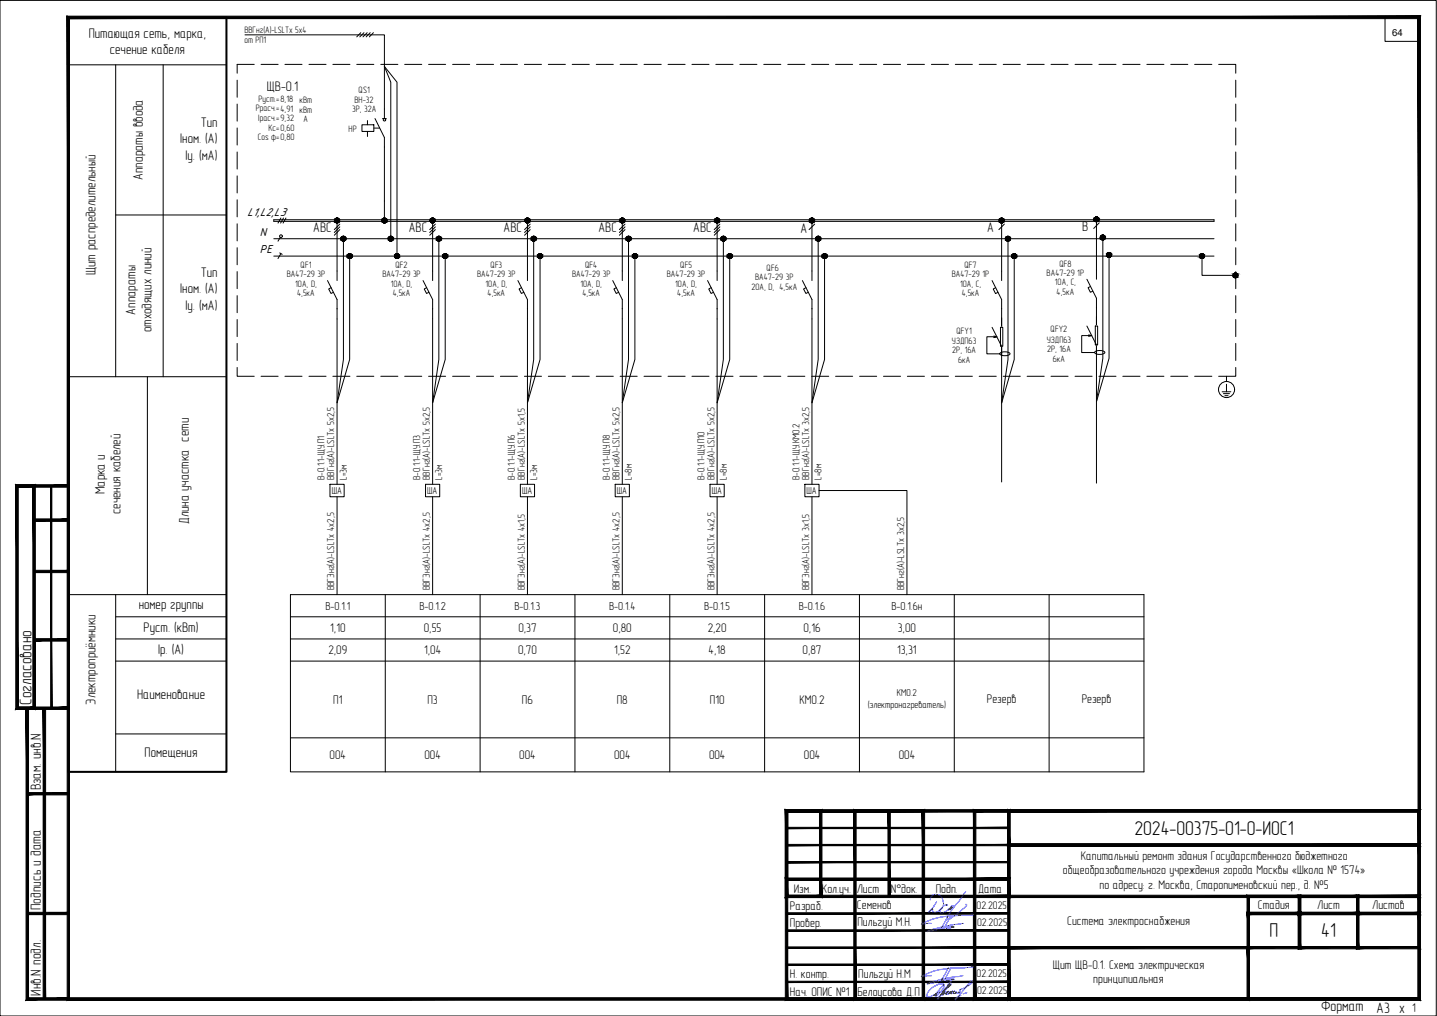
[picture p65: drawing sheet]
<svg xmlns="http://www.w3.org/2000/svg" width="420mm" height="297mm" viewBox="0 0 420 297" stroke-linecap="round" stroke-linejoin="round" font-family="sans-serif">
<defs><g id="words">
<g font-size="5.9">
<text x="331.7" y="244.1">2024-00375-01-0-ИОС1</text>
<text x="371.2" y="274.1">П</text>
<text x="386.3" y="274.1">41</text>
</g>
<text font-size="4.9" x="9.2" y="206.1" transform="rotate(-90 9.2 206.1)">Согласовано</text>
<g font-size="4.4">
<text x="386.2" y="295.6">Формат</text>
<text x="402.5" y="296.1">А3 x</text>
</g>
<g font-size="4.2">
<text x="11.9" y="231.1" transform="rotate(-90 11.9 231.1)">Взам. инв.N</text>
<text x="11.9" y="266.1" transform="rotate(-90 11.9 266.1)">Подпись и дата</text>
<text x="11.9" y="291.1" transform="rotate(-90 11.9 291.1)">Инв.N подл.</text>
</g>
<g font-size="4.1">
<text x="26" y="11.1">Питающая сеть, марка,</text>
<text x="32.1" y="15.7">сечение кабеля</text>
<text x="78" y="26.6">ЩВ-0.1</text>
<text x="52.7" y="41.9">Iном. (А)</text>
<text x="58.7" y="37.1">Тип</text>
<text x="54.3" y="46.7">Iу. (мА)</text>
<text x="41.8" y="52.7" transform="rotate(-90 41.8 52.7)">Аппараты ввода</text>
<text x="91.6" y="67.9">АВС</text>
<text x="119.5" y="67.9">АВС</text>
<text x="147.2" y="67.9">АВС</text>
<text x="175" y="67.9">АВС</text>
<text x="202.7" y="67.9">АВС</text>
<text x="234.1" y="68.1">А</text>
<text x="288.7" y="67.9">А</text>
<text x="316.4" y="67.6">В</text>
<text x="27.9" y="80.5" transform="rotate(-90 27.9 80.5)">Щит распределительный</text>
<text x="58.7" y="81">Тип</text>
<text x="52.7" y="85.8">Iном. (А)</text>
<text x="39.7" y="92" transform="rotate(-90 39.7 92)">Аппараты</text>
<text x="54.3" y="90.6">Iу. (мА)</text>
<text x="44.3" y="97.1" transform="rotate(-90 44.3 97.1)">отходящих линий</text>
<text x="30.6" y="144.5" transform="rotate(-90 30.6 144.5)">Марка и</text>
<text x="35.2" y="150.4" transform="rotate(-90 35.2 150.4)">сечения кабелей</text>
<text x="55.2" y="153.2" transform="rotate(-90 55.2 153.2)">Длина участка сети</text>
<text x="40.6" y="178.1">номер группы</text>
<text x="42" y="184.6">Руст. (кВт)</text>
<text x="46.2" y="191.1">Iр. (А)</text>
<text x="27.9" y="206" transform="rotate(-90 27.9 206)">Электроприёмники</text>
<text x="40.1" y="204.2">Наименование</text>
<text x="42.3" y="221.3">Помещения</text>
</g>
<g font-size="3.7">
<text x="96.6" y="184.6">1,10</text>
<text x="123.9" y="184.6">0,55</text>
<text x="151.6" y="184.6">0,37</text>
<text x="179.2" y="184.6">0,80</text>
<text x="206.9" y="184.6">2,20</text>
<text x="234.9" y="184.6">0,16</text>
<text x="262.5" y="184.6">3,00</text>
<text x="96" y="191.1">2,09</text>
<text x="124" y="191.1">1,04</text>
<text x="151.5" y="191.1">0,70</text>
<text x="179.5" y="191.1">1,52</text>
<text x="207.2" y="191.1">4,18</text>
<text x="234.7" y="191.1">0,87</text>
<text x="262.3" y="191.1">13,31</text>
<text x="97.5" y="205.8">П1</text>
<text x="125" y="205.8">П3</text>
<text x="152.6" y="205.8">П6</text>
<text x="180.3" y="205.8">П8</text>
<text x="207.6" y="205.8">П10</text>
<text x="233.7" y="205.8">КМО.2</text>
<text x="288.5" y="205.4">Резерв</text>
<text x="316.3" y="205.4">Резерв</text>
<text x="96.4" y="221.9">004</text>
<text x="124.1" y="221.9">004</text>
<text x="151.8" y="221.9">004</text>
<text x="179.5" y="221.9">004</text>
<text x="207.3" y="221.9">004</text>
<text x="235" y="221.9">004</text>
<text x="262.8" y="221.9">004</text>
<text x="316" y="251.5">Капитальный ремонт здания Государственного бюджетного</text>
<text x="310.8" y="255.6">общеобразовательного учреждения города Москвы «Школа № 1574»</text>
<text x="232.1" y="261.1">Изм.</text>
<text x="240.3" y="261.1">Кол.уч.</text>
<text x="250.5" y="261.1">Лист</text>
<text x="260.5" y="261.1">N°док.</text>
<text x="273.6" y="261.1">Подп.</text>
<text x="286" y="261.1">Дата</text>
<text x="321.5" y="259.8">по адресу: г. Москва, Старопименовский пер., д. №5</text>
<text x="231" y="266.1">Разраб.</text>
<text x="250.6" y="265.8">Семенов</text>
<text x="367.8" y="265.8">Стадия</text>
<text x="385.1" y="265.8">Лист</text>
<text x="401.2" y="265.8">Листов</text>
<text x="231" y="271">Провер.</text>
<text x="250.7" y="270.7">Пильгуй М.Н.</text>
<text x="312" y="270.5">Система электроснабжения</text>
<text x="231" y="286.1">Н. контр.</text>
<text x="251" y="285.8">Пильгуй Н.М</text>
<text x="307.8" y="283.4">Щит ЩВ-0.1. Схема электрическая</text>
<text x="319.7" y="287.5">принципиальная</text>
<text x="231" y="291.2">Нач. ОПИС №1 Белоусова Д.П</text>
<text x="412.9" y="295.8">1</text>
</g>
<g font-size="3.4">
<text x="95.2" y="178.3">В-0.1.1</text>
<text x="122.6" y="178.3">В-0.1.2</text>
<text x="150.5" y="178.3">В-0.1.3</text>
<text x="178.1" y="178.3">В-0.1.4</text>
<text x="205.9" y="178.3">В-0.1.5</text>
<text x="233.6" y="178.3">В-0.1.6</text>
<text x="260.6" y="178.3">В-0.1.6н</text>
</g>
<g font-size="3.2">
<text x="72.2" y="63.2">L1,L2,L3</text>
<text x="76" y="69">N</text>
<text x="76" y="74.1">PE</text>
<text x="285.5" y="265.7">02.2025</text>
<text x="285.7" y="270.7">02.2025</text>
<text x="285.5" y="285.7">02.2025</text>
<text x="285.7" y="290.6">02.2025</text>
</g>
<g font-size="2.9">
<text x="94.9" y="140.4" transform="rotate(-90 94.9 140.4)">В-0.1.1-ЩУ.П1</text>
<text x="97.7" y="140.4" transform="rotate(-90 97.7 140.4)">ВВГнг(А)-LSLTx 5х2,5</text>
<text x="101.4" y="140.2" transform="rotate(-90 101.4 140.2)">L=3м</text>
<text x="122.8" y="140.4" transform="rotate(-90 122.8 140.4)">В-0.1.1-ЩУ.П3</text>
<text x="125.7" y="140.4" transform="rotate(-90 125.7 140.4)">ВВГнг(А)-LSLTx 5х2,5</text>
<text x="129.3" y="140.2" transform="rotate(-90 129.3 140.2)">L=3м</text>
<text x="150.5" y="140.4" transform="rotate(-90 150.5 140.4)">В-0.1.1-ЩУ.П6</text>
<text x="153.4" y="140.4" transform="rotate(-90 153.4 140.4)">ВВГнг(А)-LSLTx 5х1,5</text>
<text x="157.1" y="140.2" transform="rotate(-90 157.1 140.2)">L=3м</text>
<text x="178.3" y="140.4" transform="rotate(-90 178.3 140.4)">В-0.1.1-ЩУ.П8</text>
<text x="181.1" y="140.4" transform="rotate(-90 181.1 140.4)">ВВГнг(А)-LSLTx 5х2,5</text>
<text x="184.8" y="140.2" transform="rotate(-90 184.8 140.2)">L=8м</text>
<text x="206" y="140.4" transform="rotate(-90 206 140.4)">В-0.1.1-ЩУ.П10</text>
<text x="208.9" y="140.4" transform="rotate(-90 208.9 140.4)">ВВГнг(А)-LSLTx 5х2,5</text>
<text x="212.5" y="140.2" transform="rotate(-90 212.5 140.2)">L=8м</text>
<text x="233.7" y="140.4" transform="rotate(-90 233.7 140.4)">В-0.1.1-ЩУ.КМО.2</text>
<text x="236.6" y="140.4" transform="rotate(-90 236.6 140.4)">ВВГнг(А)-LSLTx 3х2,5</text>
<text x="240.2" y="140.2" transform="rotate(-90 240.2 140.2)">L=8м</text>
<text x="97" y="144.6">ША</text>
<text x="124.9" y="144.6">ША</text>
<text x="152.7" y="144.6">ША</text>
<text x="180.4" y="144.6">ША</text>
<text x="208.1" y="144.6">ША</text>
<text x="235.8" y="144.6">ША</text>
<text x="97.7" y="172.6" transform="rotate(-90 97.7 172.6)">ВВГЭнг(А)-LSLTx 4х2,5</text>
<text x="125.7" y="172.6" transform="rotate(-90 125.7 172.6)">ВВГЭнг(А)-LSLTx 4х2,5</text>
<text x="153.4" y="172.6" transform="rotate(-90 153.4 172.6)">ВВГЭнг(А)-LSLTx 4х1,5</text>
<text x="181.1" y="172.6" transform="rotate(-90 181.1 172.6)">ВВГЭнг(А)-LSLTx 4х2,5</text>
<text x="208.9" y="172.6" transform="rotate(-90 208.9 172.6)">ВВГЭнг(А)-LSLTx 4х2,5</text>
<text x="236.6" y="172.6" transform="rotate(-90 236.6 172.6)">ВВГЭнг(А)-LSLTx 3х1,5</text>
<text x="264.3" y="172.6" transform="rotate(-90 264.3 172.6)">ВВГнг(А)-LSLTx 3х2,5</text>
<text x="262.2" y="203.5">КМО.2</text>
<text x="253.7" y="207">(электронагреватель)</text>
</g>
<text font-size="2.8" x="407" y="10.4">64</text>
<g font-size="2.7">
<text x="71.5" y="9.6">ВВГнг(A)-LSLTx 5х4</text>
<text x="71.5" y="12.4">от РП1</text>
<text x="75.6" y="29.8">Руст.=8,18 кВт</text>
<text x="104.8" y="27.3">QS1</text>
<text x="74.8" y="32.6">Ррасч.=4,91 кВт</text>
<text x="75.5" y="35.3">Iрасч.=9,32</text>
<text x="88.7" y="35.7">А</text>
<text x="103" y="32.9">3P, 32A</text>
<text x="103.7" y="30.1">ВН-32</text>
<text x="75.4" y="40.9">Cos ф=0,80</text>
<text x="78.5" y="38.4">Кс=0,60</text>
<text x="101.9" y="38.5">НР</text>
<text x="309.8" y="77.9">QF8</text>
<text x="83.9" y="81.1">ВА47-29 3Р</text>
<text x="86.3" y="83.8">10А, D,</text>
<text x="87.9" y="78.3">QF1</text>
<text x="111.8" y="81.1">ВА47-29 3Р</text>
<text x="114.3" y="83.8">10А, D,</text>
<text x="115.6" y="78.3">QF2</text>
<text x="139.5" y="81.1">ВА47-29 3Р</text>
<text x="142" y="83.8">10А, D,</text>
<text x="143.4" y="78.3">QF3</text>
<text x="167.3" y="81.1">ВА47-29 3Р</text>
<text x="169.7" y="83.8">10А, D,</text>
<text x="171.1" y="78.3">QF4</text>
<text x="195" y="81.1">ВА47-29 3Р</text>
<text x="197.4" y="83.8">10А, D,</text>
<text x="198.9" y="78.3">QF5</text>
<text x="220.8" y="81.9">ВА47-29 3Р</text>
<text x="224.2" y="79.1">QF6</text>
<text x="278.3" y="81.1">ВА47-29 1Р</text>
<text x="280.7" y="83.8">10А, С,</text>
<text x="282" y="78.3">QF7</text>
<text x="306" y="80.7">ВА47-29 1Р</text>
<text x="308.4" y="83.5">10А, С,</text>
<text x="86.9" y="86.6">4,5кА</text>
<text x="114.9" y="86.6">4,5кА</text>
<text x="142.6" y="86.6">4,5кА</text>
<text x="170.3" y="86.6">4,5кА</text>
<text x="198" y="86.6">4,5кА</text>
<text x="219.7" y="84.7">20А, D, 4,5кА</text>
<text x="281.2" y="86.6">4,5кА</text>
<text x="308.9" y="86.2">4,5кА</text>
<text x="278.3" y="100.5">УЗДП63</text>
<text x="279.7" y="97.5">QFY1</text>
<text x="306.1" y="100.1">УЗДП63</text>
<text x="307.2" y="97.1">QFY2</text>
<text x="278.4" y="103.3">2Р, 16А</text>
<text x="280.1" y="106">6кА</text>
<text x="306.2" y="102.9">2Р, 16А</text>
<text x="307.8" y="105.7">6кА</text>
</g>
</g></defs>
<g fill="none" stroke="#000" stroke-width=".29">
<path d="M0 .1h419.9v296.9h-419.9zM71.6 10.2h40.8v9.2M74.3 18.8h-5v2.6M76.3 18.8h5M83.3 18.8h5M90.3 18.8h5M97.3 18.8h5M104.3 18.8h5M105.5 9.6l-1.2 1.2M106.4 9.6l-1.2 1.2M107.4 9.6l-1.3 1.2M108.2 9.6l-1.1 1.2"/>
<path d="M109.2 9.6l-1.2 1.2M111.3 18.8h5M112.4 19.4l3.7 4.6v50.9M112.4 19.4l1.9 4.6v45.8M112.4 19.4v15.3M118.3 18.8h5M125.3 18.8h5M132.3 18.8h5M139.3 18.8h5M146.3 18.8h5M153.3 18.8h5M160.3 18.8h5"/>
<path d="M167.3 18.8h5M174.3 18.8h5M181.3 18.8h5M188.3 18.8h5M195.3 18.8h5M202.3 18.8h5M209.3 18.8h5M216.3 18.8h5M223.3 18.8h5M230.3 18.8h5M237.3 18.8h5M244.3 18.8h5"/>
<path d="M251.3 18.8h5M258.3 18.8h5M265.3 18.8h5M272.3 18.8h5M279.3 18.8h5M286.3 18.8h5M293.3 18.8h5M300.3 18.8h5M307.3 18.8h5M314.3 18.8h5M321.3 18.8h5M328.3 18.8h5"/>
<path d="M335.3 18.8h5M342.3 18.8h5M349.3 18.8h5M356.3 18.8h5v2.6M405 5.1v7h10M69.3 23.4v5M69.3 30.4v5M69.3 37.4v5M105.8 36.5h3.5v1.9h-3.5zM107.4 35.2v1.3M107.4 38.4v1.5M109.3 37.5h1.7"/>
<path d="M109.6 34.7l2.8 5.5v24.3M111.8 34.7h1.1M361.3 23.4v5M361.3 30.4v5M361.3 37.4v5M69.3 44.4v5M69.3 51.4v5M69.3 58.4v5M361.3 44.4v5M361.3 51.4v5M361.3 58.4v5M69.3 65.4v5"/>
<path d="M69.3 72.4v5M69.3 79.4v5M80.1 64.2h274.9v.5h-274.9zM80.1 69.8h274.9M80.1 74.9h274.9M81.8 73.9l.7 .5M82 69.4l-.7 1.1M82.1 63.7l-.8 1.5M82.1 74.2l-.8 1.4M82.9 63.7l-.9 1.5M83.6 63.7l-.8 1.5M98.6 64.7v17.3"/>
<path d="M99.4 65.5l-1.7 1.6M99.4 66.3l-1.7 1.7M99.4 67.1l-1.7 1.7M100.4 69.8v35.3l-1.8 12.7 3.6-12.7v-30.2M126.5 64.7v17.3M127.3 65.5l-1.7 1.6M127.3 66.3l-1.7 1.7M127.3 67.1l-1.7 1.7M128.3 69.8v35.3l-1.8 12.7 3.7-12.7v-30.2M154.2 64.7v17.3M155 65.5l-1.6 1.6M155 66.3l-1.6 1.7"/>
<path d="M155 67.1l-1.6 1.7M156 69.8v35.3l-1.8 12.7 3.7-12.7v-30.2M181.9 64.7v17.3M182.8 65.5l-1.7 1.6M182.8 66.3l-1.7 1.7M182.8 67.1l-1.7 1.7M183.8 69.8v35.3l-1.9 12.7 3.7-12.7v-30.2M209.7 64.7v17.3M210.5 65.5l-1.7 1.6M210.5 66.3l-1.7 1.7M210.5 67.1l-1.7 1.7M211.5 69.8v35.3l-1.8 12.7 3.7-12.7v-30.2"/>
<path d="M237.4 64.7v17.3M238.2 65.5l-1.6 1.6M239.2 69.8v35.3l-1.8 12.7 3.7-12.7v-30.2M292.9 64.7v17.3M293.7 65.5l-1.6 1.6M294.7 69.8v35.3l-1.8 12.7 3.6-12.7v-30.2M320.6 64.4v17.2M321.4 65.1l-1.6 1.7M322.5 69.5v35.3l-1.9 12.6 3.7-12.6v-30.3M351.5 74.9v5.6h9.7M361.3 65.4v5M361.3 72.4v5"/>
<path d="M361.3 79.4v5M69.3 86.4v5M69.3 93.4v5M95.8 82l2.8 5.6v54M96.8 84.1l-.7 .4 .7 1.3 .7-.3M123.7 82l2.8 5.6v54M124.8 84.1l-.8 .4 .7 1.3 .7-.3M151.4 82l2.8 5.6v54M152.5 84.1l-.7 .4 .6 1.3 .8-.3M179.2 82l2.7 5.6v54M180.2 84.1l-.7 .4 .7 1.3 .7-.3M206.9 82l2.8 5.6v54"/>
<path d="M207.9 84.1l-.7 .4 .7 1.3 .7-.3M234.6 82l2.8 5.6v54M235.7 84.1l-.8 .4 .7 1.3 .7-.3M290.1 82l2.8 5.6v53.3M290.1 95.7l2.8 5.5M290.6 98.7l.9-.2h-3v4.9h3.8M290.6 98.2l.9 .3M291.1 84.1l-.7 .4 .7 1.3 .7-.3M292.5 95.7h.7v5.5h-.7zM317.8 81.6l2.8 5.6v54.1M317.8 95.3l2.8 5.6M318.3 98.3l.9-.2h-2.9v5h3.7"/>
<path d="M318.3 97.9l.9 .2M318.9 83.8l-.8 .3 .7 1.4 .7-.4M320.3 95.3h.6v5.6h-.6zM361.3 86.4v5M361.3 93.4v5M69.3 107.4v2.6h5M69.3 100.4v5M76.3 110h5M83.3 110h5M90.3 110h5M97.3 110h5M104.3 110h5"/>
<path d="M111.3 110h5M118.3 110h5M125.3 110h5M132.3 110h5M139.3 110h5M146.3 110h5M153.3 110h5M160.3 110h5M167.3 110h5M174.3 110h5M181.3 110h5M188.3 110h5"/>
<path d="M195.3 110h5M202.3 110h5M209.3 110h5M216.3 110h5M223.3 110h5M230.3 110h5M237.3 110h5M244.3 110h5M251.3 110h5M258.3 110h5M265.3 110h5M272.3 110h5"/>
<path d="M279.3 110h5M286.3 110h5M292.4 103.2a2.49 2.49 0 0 1 2.9 .2 2.26 2.26 0 0 1-3 0zM293.3 110h5M300.3 110h5M307.3 110h5M314.3 110h5M320.1 102.9a2.49 2.49 0 0 1 2.9 .1 2.26 2.26 0 0 1-3 0zM321.3 110h5M328.3 110h5M335.3 110h5M342.3 110h5"/>
<path d="M349.3 110h5M357.3 114.5h2.6M357.7 115.1h1.8M358.1 115.7h1M358.6 110v1.6M358.6 112.3v2.2M361.3 107.4v2.6h-5M361.3 100.4v5M96.5 141.6h4.1v3.6h-4.1zM98.6 145.2v28.6M124.4 141.6h4.2v3.6h-4.2zM126.5 145.2v28.6"/>
<path d="M152.1 141.6h4.2v3.6h-4.2zM154.2 145.2v28.6M179.9 141.6h4.1v3.6h-4.1zM181.9 145.2v28.6M207.6 141.6h4.2v3.6h-4.2zM209.7 145.2v28.6M235.3 141.6h4.2v3.6h-4.2zM237.4 145.2v28.6M239.5 143.4h25.7v30.4M84.9 173.8h249.6v51.9h-249.6zM112.6 173.8v51.9M140.4 173.8v51.9"/>
<path d="M168.1 173.8v51.9M195.8 173.8v51.9M223.6 173.8v51.9M251.3 173.8v51.9M279 173.8v51.9M306.7 173.8v51.9M84.9 180.3h249.6M84.9 186.8h249.6M84.9 193.3h249.6M84.9 215.7h249.6M380 267.1v-5h17v5M415 262.1v5"/>
<path d="M384 292h.1"/>
<circle cx="112.4" cy="35" r=".36"/>
<circle cx="82.1" cy="69.1" r=".4"/>
<circle cx="98.6" cy="64.4" r=".7"/>
<circle cx="100.4" cy="69.8" r=".7"/>
<circle cx="102.3" cy="74.9" r=".7"/>
<circle cx="112.4" cy="64.4" r=".7"/>
<circle cx="114.3" cy="69.8" r=".7"/>
<circle cx="116.1" cy="74.9" r=".7"/>
<circle cx="126.5" cy="64.4" r=".7"/>
<circle cx="128.3" cy="69.8" r=".7"/>
<circle cx="130.2" cy="74.9" r=".7"/>
<circle cx="154.2" cy="64.4" r=".7"/>
<circle cx="156.1" cy="69.8" r=".7"/>
<circle cx="157.9" cy="74.9" r=".7"/>
<circle cx="182" cy="64.4" r=".7"/>
<circle cx="183.8" cy="69.8" r=".7"/>
<circle cx="185.7" cy="74.9" r=".7"/>
<circle cx="209.7" cy="64.4" r=".7"/>
<circle cx="211.5" cy="69.8" r=".7"/>
<circle cx="213.4" cy="74.9" r=".7"/>
<circle cx="237.4" cy="64.4" r=".7"/>
<circle cx="239.2" cy="69.8" r=".7"/>
<circle cx="241.1" cy="74.9" r=".7"/>
<circle cx="292.9" cy="64.5" r=".7"/>
<circle cx="294.7" cy="69.8" r=".7"/>
<circle cx="296.6" cy="74.9" r=".7"/>
<circle cx="320.6" cy="64.1" r=".7"/>
<circle cx="322.5" cy="69.4" r=".7"/>
<circle cx="324.3" cy="74.5" r=".7"/>
<circle cx="351.5" cy="74.9" r=".7"/>
<circle cx="361.3" cy="80.5" r=".7"/>
<circle cx="358.6" cy="113.9" r="2.35"/>
</g>
<path d="M20 19h46.2M33.8 19v91.1M47.7 19v91.1M33.8 62.9h32.4M20 110.1h46.2M43.1 110.1v63.7M20 173.8h46.2M33.8 173.8v51.9M33.8 180.3h32.4M33.8 186.8h32.4M33.8 193.3h32.4M33.8 214.6h32.4" fill="none" stroke="#000" stroke-width=".3"/>
<path d="M20 5.1h46.2v220.6h-46.2z" fill="none" stroke="#000" stroke-width=".59"/>
<g fill="#000" stroke="#000" stroke-width=".29">
<path d="M98.4 65.1h.3zM98.5 63.8h.1zM100.2 70.5h.3zM100.3 69.1h.2zM102.1 75.6h.3zM102.2 74.2h.1zM112.3 63.8h.3zM112.3 65.2h.2zM114.1 69.1h.3zM114.1 70.5h.2zM116 74.2h.2zM116 75.6h.2z"/>
<path d="M126.3 65.1h.3zM126.4 63.8h.1zM128.2 70.5h.3zM128.2 69.1h.2zM130 75.6h.3zM130.1 74.2h.2zM154.1 65.1h.3zM154.1 63.8h.2zM155.9 70.5h.3zM156 69.1h.1zM157.7 75.6h.4zM157.8 74.2h.2z"/>
<path d="M181.8 65.1h.3zM181.8 63.8h.2zM183.6 70.5h.3zM183.7 69.1h.2zM185.5 75.6h.3zM185.5 74.2h.2zM209.5 65.1h.3zM209.5 63.8h.3zM211.4 70.5h.3zM211.4 69.1h.2zM213.2 75.6h.3zM213.3 74.2h.1z"/>
<path d="M237.2 65.1h.4zM237.3 63.8h.2zM239.1 70.5h.3zM239.1 69.1h.2zM241 75.6h.3zM241 74.2h.2zM292.7 65.1h.3zM292.8 63.8h.1zM294.6 70.5h.3zM294.6 69.1h.2zM296.4 75.6h.3zM296.5 74.2h.1z"/>
<path d="M320.4 64.8h.4zM320.5 63.4h.2zM322.3 70.1h.3zM322.3 68.7h.2zM324.1 75.2h.3zM324.2 73.8h.2z"/>
<path d="M19.6 4.7l.7 .7 395-.7zM20.3 5.4l395-.7-.7 .7zM415.3 4.7l-.7 .7 .7 287zM414.6 5.4l.7 287-.7-.7zM19.6 292.4h395.7l-.7-.7zM20.3 291.7h394.3l-395 .7zM19.6 4.7v287.7l.7-.7zM19.6 4.7l.7 .7v286.3z"/>
<path d="M98.4 65.1l.2 .1zM98.5 65.2h.1z"/>
<path d="M98.5 63.8h.2zM98.4 63.8h.3z"/>
<path d="M98.4 63.8h.4zM98.4 63.8h.4z"/>
<path d="M98.3 63.8h.5zM98.3 63.8h.5z"/>
<path d="M98.3 65.1h.5zM98.3 65.1h.4z"/>
<path d="M98.3 63.8l.6 .1zM98.3 63.8l.6 .1z"/>
<path d="M98.3 65.1h.5zM98.3 65.1h.5z"/>
<path d="M98.2 63.9h.7zM98.1 63.9h.8z"/>
<path d="M98.2 65.1h.7zM98.2 65.1h.6z"/>
<path d="M98.1 63.9l.9 .1zM98.1 63.9l.9 .1z"/>
<path d="M98.1 65.1h.8zM98.1 65.1h.8z"/>
<path d="M98.1 64h1zM98.1 64h1z"/>
<path d="M98.1 65h.9zM98.1 65l.8 .1z"/>
<path d="M98 64h1.1zM98 64h1.1z"/>
<path d="M98 65h1.1zM98 65h1z"/>
<path d="M98 64l1.1 .1zM98 64l1.1 .1z"/>
<path d="M98 64.9h1.1zM98 64.9l1.1 .1z"/>
<path d="M98 64.1l1.1 .1zM98 64.1l1.1 .1z"/>
<path d="M97.9 64.2h1.3zM97.9 64.2h1.3z"/>
<path d="M97.9 64.8h1.2zM97.9 64.8h1.2z"/>
<path d="M98 64.8h1.1zM98 64.8l1.1 .1z"/>
<path d="M97.9 64.2l1.3 .1zM97.9 64.2l1.3 .1z"/>
<path d="M97.9 64.7h1.3zM97.9 64.7l1.2 .1z"/>
<path d="M97.9 64.3h1.3zM97.9 64.3h1.3z"/>
<path d="M97.9 64.3l1.3 .1zM97.9 64.3l1.3 .1z"/>
<path d="M97.9 64.4l1.3 .1zM97.9 64.4l1.3 .1z"/>
<path d="M97.9 64.5h1.3zM97.9 64.5h1.3z"/>
<path d="M97.9 64.5l1.3 .1zM97.9 64.5l1.3 .1z"/>
<path d="M97.9 64.6l1.3 .1zM97.9 64.6l1.3 .1z"/>
<path d="M97.9 64.7h1.3zM97.9 64.7h1.3z"/>
<path d="M100.2 70.5h.3zM100.3 70.5h.2z"/>
<path d="M100.3 69.1h.2zM100.2 69.1h.3z"/>
<path d="M100.2 69.1h.4zM100.2 69.1h.4z"/>
<path d="M100.2 69.1l.5 .1zM100.1 69.2h.6z"/>
<path d="M100.2 70.4h.4zM100.2 70.4l.3 .1z"/>
<path d="M100.1 69.2h.7zM100 69.2h.8z"/>
<path d="M100.1 70.4h.6zM100.1 70.4h.5z"/>
<path d="M100 69.2h.8zM100 69.2h.8z"/>
<path d="M100 70.4h.8zM100 70.4h.7z"/>
<path d="M100 69.2l.8 .1zM100 69.2l.8 .1z"/>
<path d="M100 70.3h.8zM100 70.3l.8 .1z"/>
<path d="M99.9 69.3h1zM99.9 69.3h1z"/>
<path d="M99.9 70.3h.9zM99.9 70.3h.9z"/>
<path d="M99.9 69.3l1 .1zM99.9 69.3l1 .1z"/>
<path d="M99.9 70.3h1zM99.9 70.3h.9z"/>
<path d="M99.9 69.4h1.1zM99.8 69.4h1.2z"/>
<path d="M99.9 70.2h1zM99.9 70.2l1 .1z"/>
<path d="M99.8 69.4l1.2 .1zM99.8 69.5h1.2z"/>
<path d="M99.8 70.2h1.2zM99.8 70.2h1.1z"/>
<path d="M99.8 69.5h1.2zM99.8 69.5h1.2z"/>
<path d="M99.8 70.1h1.2zM99.8 70.1l1.2 .1z"/>
<path d="M99.7 69.5l1.3 .1zM99.7 69.5l1.3 .1z"/>
<path d="M99.7 69.6l1.4 .1zM99.7 69.6l1.4 .1z"/>
<path d="M99.7 70h1.3zM99.7 70h1.3z"/>
<path d="M99.7 70h1.3zM99.7 70l1.3 .1z"/>
<path d="M99.7 69.7h1.4zM99.7 69.7h1.4z"/>
<path d="M99.7 69.7l1.4 .1zM99.7 69.7l1.4 .1z"/>
<path d="M99.7 69.8h1.4zM99.7 69.8h1.4z"/>
<path d="M99.7 69.8l1.4 .1zM99.7 69.8l1.4 .1z"/>
<path d="M99.7 69.9h1.4zM99.7 69.9l1.3 .1z"/>
<path d="M102.1 75.6h.2zM102.2 75.6h.1z"/>
<path d="M102.2 74.2h.2zM102.1 74.2h.3z"/>
<path d="M102.1 74.2h.3zM102 74.2h.4z"/>
<path d="M102 74.2h.5zM102 74.2h.5z"/>
<path d="M102 75.5h.4zM102 75.5l.4 .1z"/>
<path d="M102 74.2l.6 .1zM101.9 74.3h.7z"/>
<path d="M102 75.5h.5zM102 75.5h.4z"/>
<path d="M101.9 74.3h.8zM101.9 74.3h.8z"/>
<path d="M101.9 75.5h.7zM101.9 75.5h.6z"/>
<path d="M101.9 74.3l.8 .1zM101.8 74.4h.9z"/>
<path d="M101.9 75.4h.8zM101.9 75.4l.7 .1z"/>
<path d="M101.8 74.4h.9zM101.7 74.4h1z"/>
<path d="M101.8 75.4h.9zM101.8 75.4h.9z"/>
<path d="M101.7 74.4l1.1 .1zM101.7 74.4l1.1 .1z"/>
<path d="M101.7 75.3h1zM101.7 75.3l1 .1z"/>
<path d="M101.7 74.5h1.1zM101.7 74.5h1.1z"/>
<path d="M101.7 75.3h1.1zM101.7 75.3h1z"/>
<path d="M101.7 74.5h1.2zM101.7 74.5h1.2z"/>
<path d="M101.7 75.3h1.1zM101.7 75.3h1.1z"/>
<path d="M101.6 74.5l1.3 .1zM101.6 74.5l1.3 .1z"/>
<path d="M101.6 74.6l1.3 .1zM101.6 74.6l1.3 .1z"/>
<path d="M101.6 75.1l1.3 .1zM101.6 75.1l1.3 .1z"/>
<path d="M101.6 75.2h1.3zM101.6 75.2l1.2 .1z"/>
<path d="M101.6 74.7h1.3zM101.6 74.7h1.3z"/>
<path d="M101.6 74.7l1.3 .1zM101.6 74.7l1.3 .1z"/>
<path d="M101.6 74.8l1.4 .1zM101.6 74.8l1.4 .1z"/>
<path d="M101.6 75h1.3zM101.6 75h1.3z"/>
<path d="M101.6 75l1.3 .1zM101.6 75l1.3 .1z"/>
<path d="M101.6 75.1h1.3zM101.6 75.1h1.3z"/>
<path d="M101.6 74.9h1.4zM101.6 74.9l1.3 .1z"/>
<path d="M112.3 63.8h.2zM112.3 63.8h.2z"/>
<path d="M112.3 65.2l.3-.1zM112.3 65.1h.3z"/>
<path d="M112.3 65.1h.3zM112.2 65.1h.4z"/>
<path d="M112.2 65.1h.5zM112.1 65.1h.6z"/>
<path d="M112.2 63.8h.4zM112.2 63.8h.4z"/>
<path d="M112.1 65.1h.6zM112.1 65.1h.6z"/>
<path d="M112.1 63.8h.6zM112.1 63.8h.5z"/>
<path d="M112.1 65.1h.7zM112 65.1h.8z"/>
<path d="M112.1 63.9h.6zM112.1 63.9l.6-.1z"/>
<path d="M112 65.1l.9-.1zM111.9 65h1z"/>
<path d="M112 63.9h.8zM112 63.9h.7z"/>
<path d="M111.9 65h1zM111.9 65h1z"/>
<path d="M111.9 64h1zM111.9 64l.9-.1z"/>
<path d="M111.9 65l1-.1zM111.8 64.9h1.1z"/>
<path d="M111.9 64h1zM111.9 64h1z"/>
<path d="M111.8 64.9l1.2-.1zM111.8 64.8h1.2z"/>
<path d="M111.8 64h1.1zM111.8 64h1.1z"/>
<path d="M111.8 64.8h1.2zM111.8 64.8h1.2z"/>
<path d="M111.8 64.1h1.2zM111.8 64h1.1z"/>
<path d="M111.8 64.8l1.2-.1zM111.8 64.7h1.2z"/>
<path d="M111.8 64.7h1.3zM111.7 64.7h1.4z"/>
<path d="M111.8 64.2h1.2zM111.8 64.2h1.2z"/>
<path d="M111.8 64.2h1.2zM111.8 64.1h1.2z"/>
<path d="M111.7 64.7l1.4-.1zM111.7 64.6h1.4z"/>
<path d="M111.7 64.6l1.4-.1zM111.7 64.5h1.4z"/>
<path d="M111.7 64.5h1.4zM111.7 64.5h1.4z"/>
<path d="M111.7 64.5l1.4-.1zM111.7 64.4h1.4z"/>
<path d="M111.7 64.4l1.4-.1zM111.7 64.3h1.4z"/>
<path d="M111.7 64.3h1.4zM111.7 64.3h1.4z"/>
<path d="M111.7 64.3h1.4zM111.8 64.2h1.2z"/>
<path d="M114.1 69.1h.2zM114.1 69.1h.2z"/>
<path d="M114.1 70.5h.3zM114.1 70.5h.3z"/>
<path d="M114.1 70.5l.4-.1zM114 70.4h.5z"/>
<path d="M114 70.4h.6zM114 70.4h.6z"/>
<path d="M114 69.1h.5zM114 69.1h.4z"/>
<path d="M114 70.4h.6zM113.9 70.4h.7z"/>
<path d="M114 69.2h.6zM114 69.2l.5-.1z"/>
<path d="M113.9 70.4l.7-.1zM113.8 70.3h.8z"/>
<path d="M113.9 69.2h.7zM113.9 69.2h.7z"/>
<path d="M113.8 70.3h.9zM113.8 70.3h.9z"/>
<path d="M113.8 69.2h.8zM113.8 69.2h.8z"/>
<path d="M113.8 70.3h1zM113.7 70.3h1.1z"/>
<path d="M113.8 69.3h.9zM113.8 69.3l.8-.1z"/>
<path d="M113.7 70.3l1.1-.1zM113.7 70.2h1.1z"/>
<path d="M113.7 69.3h1.1zM113.7 69.3h1z"/>
<path d="M113.7 70.2h1.2zM113.7 70.2h1.2z"/>
<path d="M113.7 69.4h1.1zM113.7 69.4l1.1-.1z"/>
<path d="M113.7 70.2l1.2-.1zM113.6 70.1h1.3z"/>
<path d="M113.6 70.1l1.3-.1zM113.6 70h1.3z"/>
<path d="M113.6 69.5l1.3-.1zM113.6 69.5l1.3-.1z"/>
<path d="M113.7 69.4h1.2zM113.7 69.4h1.1z"/>
<path d="M113.6 70h1.3zM113.6 70h1.3z"/>
<path d="M113.6 70l1.3-.1zM113.6 69.9h1.3z"/>
<path d="M113.6 69.6l1.3-.1zM113.6 69.6l1.3-.1z"/>
<path d="M113.6 69.5h1.3zM113.6 69.5h1.3z"/>
<path d="M113.6 69.9l1.3-.1zM113.5 69.8h1.4z"/>
<path d="M113.5 69.8h1.4zM113.5 69.8h1.4z"/>
<path d="M113.5 69.8l1.4-.1zM113.5 69.7h1.4z"/>
<path d="M113.5 69.7h1.4zM113.5 69.7h1.4z"/>
<path d="M113.6 69.7h1.3zM113.6 69.6h1.3z"/>
<path d="M116 74.2h.2zM116 74.2h.2z"/>
<path d="M116 75.6h.2zM116 75.6h.2z"/>
<path d="M116 75.6l.3-.1zM115.9 75.5h.4z"/>
<path d="M115.9 75.5h.5zM115.8 75.5h.6z"/>
<path d="M115.9 74.2h.4zM115.9 74.2h.3z"/>
<path d="M115.8 75.5h.6zM115.7 75.5h.7z"/>
<path d="M115.8 74.2h.6zM115.8 74.2h.5z"/>
<path d="M115.7 75.5l.8-.1zM115.7 75.4h.8z"/>
<path d="M115.7 74.3h.7zM115.7 74.3l.7-.1z"/>
<path d="M115.7 75.4h.8zM115.7 75.4h.8z"/>
<path d="M115.7 74.3h.8zM115.7 74.3h.7z"/>
<path d="M115.7 75.4l.9-.1zM115.6 75.3h1z"/>
<path d="M115.7 74.4h.8zM115.7 74.4l.8-.1z"/>
<path d="M115.6 75.3h1zM115.6 75.3h1z"/>
<path d="M115.6 74.4h1zM115.6 74.4h.9z"/>
<path d="M115.6 75.3h1.1zM115.5 75.3h1.2z"/>
<path d="M115.6 74.5h1zM115.6 74.5l1-.1z"/>
<path d="M115.5 75.3l1.2-.1zM115.5 75.2h1.2z"/>
<path d="M115.5 74.5h1.2zM115.5 74.5h1.1z"/>
<path d="M115.5 75.2l1.3-.1zM115.4 75.1h1.4z"/>
<path d="M115.5 74.5h1.2zM115.5 74.5h1.2z"/>
<path d="M115.4 75.1h1.4zM115.4 75.1h1.4z"/>
<path d="M115.4 75.1l1.4-.1zM115.4 75h1.4z"/>
<path d="M115.4 74.7l1.4-.1zM115.4 74.6h1.4z"/>
<path d="M115.4 74.6h1.4zM115.5 74.5h1.2z"/>
<path d="M115.4 75h1.4zM115.4 75h1.4z"/>
<path d="M115.4 75l1.4-.1zM115.4 74.9h1.4z"/>
<path d="M115.4 74.9l1.4-.1zM115.4 74.8h1.4z"/>
<path d="M115.4 74.8l1.4-.1zM115.4 74.7h1.4z"/>
<path d="M115.4 74.7h1.4zM115.4 74.7h1.4z"/>
<path d="M126.3 65.1l.2 .1zM126.4 65.2h.1z"/>
<path d="M126.4 63.8h.2zM126.3 63.8h.3z"/>
<path d="M126.3 63.8h.4zM126.2 63.8h.5z"/>
<path d="M126.2 63.8h.5zM126.2 63.8h.5z"/>
<path d="M126.2 65.1h.5zM126.2 65.1h.4z"/>
<path d="M126.2 63.8l.6 .1zM126.1 63.9h.7z"/>
<path d="M126.2 65.1h.5zM126.2 65.1h.5z"/>
<path d="M126.1 63.9h.8zM126.1 63.9h.8z"/>
<path d="M126.1 65.1h.7zM126.1 65.1h.6z"/>
<path d="M126.1 63.9l.8 .1zM126.1 63.9l.8 .1z"/>
<path d="M126.1 65.1h.8zM126.1 65.1h.7z"/>
<path d="M126 64h1zM126 64h1z"/>
<path d="M126 65h.9zM126 65l.9 .1z"/>
<path d="M126 64h1zM126 64h1z"/>
<path d="M126 65h1zM126 65h.9z"/>
<path d="M125.9 64l1.1 .1zM125.9 64l1.1 .1z"/>
<path d="M125.9 64.9h1.1zM125.9 64.9l1.1 .1z"/>
<path d="M125.9 64.1l1.2 .1zM125.9 64.2h1.2z"/>
<path d="M125.9 64.8h1.1zM125.9 64.8l1.1 .1z"/>
<path d="M125.9 64.2h1.2zM125.9 64.2h1.2z"/>
<path d="M125.9 64.8h1.2zM125.9 64.8h1.1z"/>
<path d="M125.9 64.2l1.2 .1zM125.9 64.2l1.2 .1z"/>
<path d="M125.8 64.3h1.4zM125.8 64.3h1.4z"/>
<path d="M125.8 64.7h1.3zM125.8 64.7h1.3z"/>
<path d="M125.9 64.7h1.2zM125.9 64.7l1.2 .1z"/>
<path d="M125.8 64.3l1.4 .1zM125.8 64.3l1.4 .1z"/>
<path d="M125.8 64.4l1.4 .1zM125.8 64.4l1.4 .1z"/>
<path d="M125.8 64.5h1.4zM125.8 64.5h1.4z"/>
<path d="M125.8 64.5l1.4 .1zM125.8 64.5l1.4 .1z"/>
<path d="M125.8 64.6h1.4zM125.8 64.6l1.3 .1z"/>
<path d="M128.2 70.5h.2zM128.2 70.5h.2z"/>
<path d="M128.2 69.1h.3zM128.2 69.1h.3z"/>
<path d="M128.2 69.1h.3zM128.1 69.1h.4z"/>
<path d="M128.1 69.1l.5 .1zM128.1 69.1l.5 .1z"/>
<path d="M128.1 70.4h.4zM128.1 70.4l.4 .1z"/>
<path d="M128.1 69.2h.6zM128 69.2h.7z"/>
<path d="M128.1 70.4h.5zM128.1 70.4h.4z"/>
<path d="M128 69.2h.7zM128 69.2h.7z"/>
<path d="M128 70.4h.7zM128 70.4h.6z"/>
<path d="M127.9 69.2l.9 .1zM127.9 69.2l.9 .1z"/>
<path d="M127.9 70.3h.8zM127.9 70.3l.8 .1z"/>
<path d="M127.9 69.3h.9zM127.9 69.3h.9z"/>
<path d="M127.9 70.3h.9zM127.9 70.3h.8z"/>
<path d="M127.8 69.3l1.1 .1zM127.8 69.4h1.1z"/>
<path d="M127.8 70.3h1zM127.8 70.3h1z"/>
<path d="M127.8 69.4h1.1zM127.8 69.4h1.1z"/>
<path d="M127.8 70.2h1.1zM127.8 70.2l1 .1z"/>
<path d="M127.8 69.4l1.1 .1zM127.8 69.4l1.1 .1z"/>
<path d="M127.8 70.2h1.1zM127.8 70.2h1.1z"/>
<path d="M127.7 69.5h1.2zM127.7 69.5h1.2z"/>
<path d="M127.7 69.5l1.3 .1zM127.7 69.5l1.3 .1z"/>
<path d="M127.7 70l1.2 .1zM127.7 70l1.2 .1z"/>
<path d="M127.7 70.1h1.2zM127.7 70.1l1.2 .1z"/>
<path d="M127.7 69.6l1.3 .1zM127.7 69.6l1.3 .1z"/>
<path d="M127.6 69.7h1.4zM127.6 69.7h1.4z"/>
<path d="M127.6 69.9l1.4 .1zM127.6 69.9l1.4 .1z"/>
<path d="M127.7 70h1.3zM127.7 70h1.2z"/>
<path d="M127.6 69.7l1.4 .1zM127.6 69.7l1.4 .1z"/>
<path d="M127.6 69.8h1.4zM127.6 69.8h1.4z"/>
<path d="M127.6 69.8h1.4zM127.6 69.8l1.4 .1z"/>
<path d="M130 75.6h.3zM130.1 75.6h.2z"/>
<path d="M130.1 74.2h.2zM130 74.2h.3z"/>
<path d="M130 74.2h.4zM130 74.2h.4z"/>
<path d="M130 74.2h.5zM129.9 74.2h.6z"/>
<path d="M130 75.5h.4zM130 75.5l.3 .1z"/>
<path d="M129.9 74.2l.6 .1zM129.9 74.2l.6 .1z"/>
<path d="M129.9 75.5h.6zM129.9 75.5h.5z"/>
<path d="M129.8 74.3h.8zM129.8 74.3h.8z"/>
<path d="M129.8 75.5h.7zM129.8 75.5h.7z"/>
<path d="M129.8 74.3l.8 .1zM129.7 74.4h.9z"/>
<path d="M129.8 75.4h.8zM129.8 75.4l.7 .1z"/>
<path d="M129.7 74.4h1zM129.7 74.4h1z"/>
<path d="M129.7 75.4h.9zM129.7 75.4h.9z"/>
<path d="M129.7 74.4l1 .1zM129.7 74.4l1 .1z"/>
<path d="M129.7 75.3h1zM129.7 75.3l.9 .1z"/>
<path d="M129.6 74.5h1.2zM129.6 74.5h1.2z"/>
<path d="M129.6 75.3h1.1zM129.6 75.3h1.1z"/>
<path d="M129.6 74.5h1.2zM129.6 74.5h1.2z"/>
<path d="M129.5 74.5l1.3 .1zM129.5 74.5l1.3 .1z"/>
<path d="M129.5 75.2l1.3 .1zM129.5 75.2l1.3 .1z"/>
<path d="M129.6 75.3h1.2zM129.6 75.3h1.1z"/>
<path d="M129.5 74.6l1.4 .1zM129.5 74.6l1.4 .1z"/>
<path d="M129.5 75.1h1.3zM129.5 75.1l1.3 .1z"/>
<path d="M129.5 74.7h1.4zM129.5 74.7h1.4z"/>
<path d="M129.5 74.7l1.4 .1zM129.5 74.7l1.4 .1z"/>
<path d="M129.5 74.8l1.4 .1zM129.5 74.8l1.4 .1z"/>
<path d="M129.5 74.9l1.4 .1zM129.5 74.9l1.4 .1z"/>
<path d="M129.5 75h1.4zM129.5 75h1.4z"/>
<path d="M129.5 75l1.4 .1zM129.5 75l1.4 .1z"/>
<path d="M129.5 75.1h1.4zM129.5 75.1h1.3z"/>
<path d="M154.1 65.1l.2 .1zM154.1 65.2h.2z"/>
<path d="M154.1 63.8h.3zM154.1 63.8h.3z"/>
<path d="M154.1 63.8h.3zM154 63.8h.4z"/>
<path d="M154 63.8h.5zM153.9 63.8h.6z"/>
<path d="M154 65.1h.4zM154 65.1h.4z"/>
<path d="M153.9 63.8l.7 .1zM153.8 63.9h.8z"/>
<path d="M153.9 65.1h.6zM153.9 65.1h.5z"/>
<path d="M153.8 63.9h.8zM153.8 63.9h.8z"/>
<path d="M153.8 65.1h.8zM153.8 65.1h.7z"/>
<path d="M153.8 63.9l.8 .1zM153.8 63.9l.8 .1z"/>
<path d="M153.8 65.1h.8zM153.8 65.1h.8z"/>
<path d="M153.8 64h.9zM153.8 64h.9z"/>
<path d="M153.8 65h.8zM153.8 65l.8 .1z"/>
<path d="M153.7 64h1zM153.7 64h1z"/>
<path d="M153.7 64l1.1 .1zM153.7 64l1.1 .1z"/>
<path d="M153.7 64.9l1 .1zM153.7 64.9l1 .1z"/>
<path d="M153.7 65h1zM153.7 65h.9z"/>
<path d="M153.6 64.1l1.2 .1zM153.6 64.1l1.2 .1z"/>
<path d="M153.6 64.8h1.2zM153.6 64.8l1.1 .1z"/>
<path d="M153.6 64.2h1.3zM153.6 64.2h1.3z"/>
<path d="M153.6 64.8h1.2zM153.6 64.8h1.2z"/>
<path d="M153.6 64.2l1.3 .1zM153.6 64.2l1.3 .1z"/>
<path d="M153.5 64.3h1.4zM153.5 64.3h1.4z"/>
<path d="M153.5 64.7h1.4zM153.5 64.7h1.4z"/>
<path d="M153.6 64.7h1.3zM153.6 64.7l1.2 .1z"/>
<path d="M153.5 64.3l1.4 .1zM153.5 64.3l1.4 .1z"/>
<path d="M153.5 64.4l1.4 .1zM153.5 64.4l1.4 .1z"/>
<path d="M153.5 64.5h1.4zM153.5 64.5h1.4z"/>
<path d="M153.5 64.5l1.4 .1zM153.5 64.5l1.4 .1z"/>
<path d="M153.5 64.6h1.4zM153.5 64.6l1.4 .1z"/>
<path d="M155.9 70.5h.2zM156 70.5h.1z"/>
<path d="M156 69.1h.2zM155.9 69.1h.3z"/>
<path d="M155.9 69.1h.4zM155.8 69.1h.5z"/>
<path d="M155.8 69.1l.5 .1zM155.8 69.1l.5 .1z"/>
<path d="M155.8 70.4h.5zM155.8 70.4l.4 .1z"/>
<path d="M155.8 69.2h.6zM155.7 69.2h.7z"/>
<path d="M155.8 70.4h.5zM155.8 70.4h.5z"/>
<path d="M155.7 69.2h.8zM155.7 69.2h.8z"/>
<path d="M155.7 70.4h.7zM155.7 70.4h.6z"/>
<path d="M155.7 69.2l.8 .1zM155.6 69.3h.9z"/>
<path d="M155.7 70.3h.8zM155.7 70.3l.7 .1z"/>
<path d="M155.6 69.3h.9zM155.6 69.3h.9z"/>
<path d="M155.6 70.3h.9zM155.6 70.3h.9z"/>
<path d="M155.6 69.3l1 .1zM155.5 69.4h1.1z"/>
<path d="M155.6 70.3h.9zM155.6 70.3h.9z"/>
<path d="M155.5 69.4h1.1zM155.5 69.4h1.1z"/>
<path d="M155.5 70.2h1.1zM155.5 70.2l1 .1z"/>
<path d="M155.5 69.4l1.2 .1zM155.5 69.4l1.2 .1z"/>
<path d="M155.5 70.2h1.1zM155.5 70.2h1.1z"/>
<path d="M155.4 69.5h1.3zM155.4 69.5h1.3z"/>
<path d="M155.4 70.1h1.3zM155.4 70.1l1.2 .1z"/>
<path d="M155.4 69.5l1.3 .1zM155.4 69.5l1.3 .1z"/>
<path d="M155.4 69.6l1.3 .1zM155.4 69.6l1.3 .1z"/>
<path d="M155.4 69.7h1.4zM155.4 69.7h1.4z"/>
<path d="M155.4 69.9l1.3 .1zM155.4 69.9l1.3 .1z"/>
<path d="M155.4 70h1.3zM155.4 70h1.3z"/>
<path d="M155.4 70h1.3zM155.4 70l1.3 .1z"/>
<path d="M155.4 69.7l1.4 .1zM155.4 69.7l1.4 .1z"/>
<path d="M155.4 69.8h1.4zM155.4 69.8h1.4z"/>
<path d="M155.4 69.8h1.4zM155.4 69.8l1.3 .1z"/>
<path d="M157.7 75.6h.3zM157.8 75.6h.2z"/>
<path d="M157.8 74.2h.3zM157.7 74.2h.4z"/>
<path d="M157.7 74.2h.4zM157.7 74.2h.4z"/>
<path d="M157.7 74.2h.5zM157.6 74.2h.6z"/>
<path d="M157.7 75.5h.4zM157.7 75.5l.4 .1z"/>
<path d="M157.6 74.2l.6 .1zM157.6 74.2l.6 .1z"/>
<path d="M157.6 75.5h.6zM157.6 75.5h.5z"/>
<path d="M157.6 74.3h.7zM157.6 74.3h.7z"/>
<path d="M157.6 75.5h.6zM157.6 75.5h.6z"/>
<path d="M157.5 74.3l.9 .1zM157.4 74.4h1z"/>
<path d="M157.5 75.4h.8zM157.5 75.4l.7 .1z"/>
<path d="M157.4 74.4h1zM157.4 74.4h1z"/>
<path d="M157.4 75.4h1zM157.4 75.4h.9z"/>
<path d="M157.4 74.4l1.1 .1zM157.4 74.4l1.1 .1z"/>
<path d="M157.4 75.3h1zM157.4 75.3l1 .1z"/>
<path d="M157.4 74.5h1.1zM157.4 74.5h1.1z"/>
<path d="M157.4 75.3h1.1zM157.4 75.3h1z"/>
<path d="M157.3 74.5h1.2zM157.3 74.5h1.2z"/>
<path d="M157.3 74.5l1.2 .1zM157.3 74.5l1.2 .1z"/>
<path d="M157.3 75.2l1.2 .1zM157.3 75.2l1.2 .1z"/>
<path d="M157.3 75.3h1.2zM157.3 75.3h1.2z"/>
<path d="M157.3 74.6l1.3 .1zM157.3 74.6l1.3 .1z"/>
<path d="M157.3 75.1h1.2zM157.3 75.1l1.2 .1z"/>
<path d="M157.2 74.7h1.4zM157.2 74.7h1.4z"/>
<path d="M157.2 74.7l1.4 .1zM157.2 74.7l1.4 .1z"/>
<path d="M157.2 74.8l1.4 .1zM157.2 74.8l1.4 .1z"/>
<path d="M157.2 74.9l1.4 .1zM157.2 74.9l1.4 .1z"/>
<path d="M157.2 75h1.4zM157.2 75h1.4z"/>
<path d="M157.2 75l1.4 .1zM157.2 75l1.4 .1z"/>
<path d="M157.2 75.1h1.4zM157.2 75.1h1.3z"/>
<path d="M181.8 65.1l.2 .1zM181.8 65.2h.2z"/>
<path d="M181.8 63.8h.3zM181.8 63.8h.3z"/>
<path d="M181.8 63.8h.4zM181.7 63.8h.5z"/>
<path d="M181.7 63.8h.5zM181.7 63.8h.5z"/>
<path d="M181.7 65.1h.5zM181.7 65.1h.4z"/>
<path d="M181.7 63.8l.6 .1zM181.7 63.8l.6 .1z"/>
<path d="M181.7 65.1h.5zM181.7 65.1h.5z"/>
<path d="M181.6 63.9h.7zM181.5 63.9h.8z"/>
<path d="M181.6 65.1h.7zM181.6 65.1h.6z"/>
<path d="M181.5 63.9l.9 .1zM181.5 63.9l.9 .1z"/>
<path d="M181.5 65.1h.8zM181.5 65.1h.8z"/>
<path d="M181.5 64h1zM181.5 64h1z"/>
<path d="M181.5 65h.9zM181.5 65l.8 .1z"/>
<path d="M181.4 64h1.1zM181.4 64h1.1z"/>
<path d="M181.4 64l1.1 .1zM181.4 64l1.1 .1z"/>
<path d="M181.4 64.9l1.1 .1zM181.4 64.9l1.1 .1z"/>
<path d="M181.4 65h1.1zM181.4 65h1z"/>
<path d="M181.4 64.1l1.1 .1zM181.4 64.1l1.1 .1z"/>
<path d="M181.4 64.8h1.1zM181.4 64.8l1.1 .1z"/>
<path d="M181.3 64.2h1.3zM181.3 64.2h1.3z"/>
<path d="M181.3 64.8h1.2zM181.3 64.8h1.2z"/>
<path d="M181.3 64.2l1.3 .1zM181.3 64.2l1.3 .1z"/>
<path d="M181.3 64.3h1.3zM181.3 64.3h1.3z"/>
<path d="M181.3 64.7h1.3zM181.3 64.7h1.3z"/>
<path d="M181.3 64.7h1.3zM181.3 64.7l1.2 .1z"/>
<path d="M181.3 64.3l1.3 .1zM181.3 64.3l1.3 .1z"/>
<path d="M181.2 64.4l1.4 .1zM181.2 64.4l1.4 .1z"/>
<path d="M181.2 64.5h1.4zM181.2 64.5h1.4z"/>
<path d="M181.2 64.5l1.4 .1zM181.2 64.5l1.4 .1z"/>
<path d="M181.3 64.6h1.3zM181.3 64.6l1.3 .1z"/>
<path d="M183.6 70.5h.3zM183.7 70.5h.2z"/>
<path d="M183.7 69.1h.2zM183.6 69.1h.3z"/>
<path d="M183.6 69.1h.4zM183.6 69.1h.4z"/>
<path d="M183.6 69.1l.5 .1zM183.6 69.1l.5 .1z"/>
<path d="M183.6 70.4h.4zM183.6 70.4l.3 .1z"/>
<path d="M183.5 69.2h.6zM183.4 69.2h.7z"/>
<path d="M183.5 70.4h.6zM183.5 70.4h.5z"/>
<path d="M183.4 69.2h.8zM183.4 69.2h.8z"/>
<path d="M183.4 70.4h.7zM183.4 70.4h.7z"/>
<path d="M183.4 69.2l.8 .1zM183.3 69.3h.9z"/>
<path d="M183.4 70.3h.8zM183.4 70.3l.7 .1z"/>
<path d="M183.3 69.3h1zM183.3 69.3h1z"/>
<path d="M183.3 70.3h.9zM183.3 70.3h.9z"/>
<path d="M183.3 69.3l1 .1zM183.2 69.4h1.1z"/>
<path d="M183.3 70.3h1zM183.3 70.3h.9z"/>
<path d="M183.2 69.4h1.2zM183.2 69.4h1.2z"/>
<path d="M183.2 70.2h1.1zM183.2 70.2l1.1 .1z"/>
<path d="M183.2 69.4l1.2 .1zM183.2 69.4l1.2 .1z"/>
<path d="M183.2 70.2h1.2zM183.2 70.2h1.1z"/>
<path d="M183.2 69.5h1.2zM183.2 69.5h1.2z"/>
<path d="M183.2 70.1h1.2zM183.2 70.1l1.2 .1z"/>
<path d="M183.1 69.5l1.3 .1zM183.1 69.5l1.3 .1z"/>
<path d="M183.1 69.6l1.3 .1zM183.1 69.6l1.3 .1z"/>
<path d="M183.1 69.7h1.4zM183.1 69.7h1.4z"/>
<path d="M183.1 69.9l1.3 .1zM183.1 69.9l1.3 .1z"/>
<path d="M183.1 70h1.3zM183.1 70h1.3z"/>
<path d="M183.1 70h1.3zM183.1 70l1.3 .1z"/>
<path d="M183.1 69.7l1.4 .1zM183.1 69.7l1.4 .1z"/>
<path d="M183.1 69.8h1.4zM183.1 69.8h1.4z"/>
<path d="M183.1 69.8h1.4zM183.1 69.8l1.3 .1z"/>
<path d="M185.5 75.6h.2zM185.5 75.6h.2z"/>
<path d="M185.5 74.2h.3zM185.5 74.2h.3z"/>
<path d="M185.5 74.2h.3zM185.4 74.2h.4z"/>
<path d="M185.4 74.2h.5zM185.3 74.2h.6z"/>
<path d="M185.4 75.5h.4zM185.4 75.5l.4 .1z"/>
<path d="M185.3 74.2l.7 .1zM185.3 74.2l.7 .1z"/>
<path d="M185.3 75.5h.6zM185.3 75.5h.5z"/>
<path d="M185.3 74.3h.8zM185.3 74.3h.8z"/>
<path d="M185.3 75.5h.7zM185.3 75.5h.6z"/>
<path d="M185.3 74.3l.8 .1zM185.2 74.4h.9z"/>
<path d="M185.3 75.4h.8zM185.3 75.4l.7 .1z"/>
<path d="M185.2 74.4h.9zM185.2 74.4h.9z"/>
<path d="M185.2 75.4h.9zM185.2 75.4h.9z"/>
<path d="M185.1 74.4l1.1 .1zM185.1 74.4l1.1 .1z"/>
<path d="M185.1 75.3h1zM185.1 75.3l1 .1z"/>
<path d="M185.1 74.5h1.1zM185 74.5h1.2z"/>
<path d="M185.1 75.3h1.1zM185.1 75.3h1z"/>
<path d="M185 74.5h1.3zM185 74.5h1.3z"/>
<path d="M185 75.3h1.2zM185 75.3h1.2z"/>
<path d="M185 74.5l1.3 .1zM185 74.5l1.3 .1z"/>
<path d="M185 74.6l1.3 .1zM185 74.6l1.3 .1z"/>
<path d="M185 75.1l1.3 .1zM185 75.1l1.3 .1z"/>
<path d="M185 75.2h1.3zM185 75.2l1.2 .1z"/>
<path d="M185 74.7h1.3zM185 74.7h1.3z"/>
<path d="M185 74.7l1.3 .1zM185 74.7l1.3 .1z"/>
<path d="M185 74.8l1.3 .1zM185 74.8l1.3 .1z"/>
<path d="M185 74.9l1.3 .1zM185 74.9l1.3 .1z"/>
<path d="M185 75h1.3zM185 75h1.3z"/>
<path d="M185 75l1.3 .1zM185 75l1.3 .1z"/>
<path d="M185 75.1h1.3zM185 75.1h1.3z"/>
<path d="M209.5 65.1l.3 .1zM209.5 65.2h.3z"/>
<path d="M209.5 63.8h.3zM209.5 63.8h.3z"/>
<path d="M209.5 63.8h.4zM209.4 63.8h.5z"/>
<path d="M209.4 63.8h.6zM209.4 63.8h.6z"/>
<path d="M209.4 65.1h.5zM209.4 65.1h.4z"/>
<path d="M209.4 63.8l.6 .1zM209.4 63.8l.6 .1z"/>
<path d="M209.4 65.1h.6zM209.4 65.1h.5z"/>
<path d="M209.3 63.9h.8zM209.3 63.9h.8z"/>
<path d="M209.3 65.1h.7zM209.3 65.1h.7z"/>
<path d="M209.3 63.9l.8 .1zM209.3 63.9l.8 .1z"/>
<path d="M209.3 65.1h.8zM209.3 65.1h.7z"/>
<path d="M209.2 64h1zM209.2 64h1z"/>
<path d="M209.2 65h.9zM209.2 65l.9 .1z"/>
<path d="M209.2 64h1zM209.2 64h1z"/>
<path d="M209.2 65h1zM209.2 65h.9z"/>
<path d="M209.1 64l1.2 .1zM209.1 64l1.2 .1z"/>
<path d="M209.1 64.9h1.1zM209.1 64.9l1.1 .1z"/>
<path d="M209.1 64.1l1.2 .1zM209.1 64.1l1.2 .1z"/>
<path d="M209 64.2h1.3zM209 64.2h1.3z"/>
<path d="M209 64.8h1.3zM209 64.8h1.3z"/>
<path d="M209.1 64.8h1.2zM209.1 64.8l1.1 .1z"/>
<path d="M209 64.2l1.3 .1zM209 64.2l1.3 .1z"/>
<path d="M209 64.3h1.4zM209 64.3h1.4z"/>
<path d="M209 64.7h1.3zM209 64.7h1.3z"/>
<path d="M209 64.7h1.3zM209 64.7l1.3 .1z"/>
<path d="M209 64.3l1.4 .1zM209 64.3l1.4 .1z"/>
<path d="M209 64.4l1.4 .1zM209 64.4l1.4 .1z"/>
<path d="M209 64.5h1.4zM209 64.5h1.4z"/>
<path d="M209 64.5l1.4 .1zM209 64.5l1.4 .1z"/>
<path d="M209 64.6h1.4zM209 64.6l1.3 .1z"/>
<path d="M211.4 70.5h.2zM211.4 70.5h.2z"/>
<path d="M211.4 69.1h.3zM211.4 69.1h.3z"/>
<path d="M211.4 69.1h.4zM211.3 69.1h.5z"/>
<path d="M211.3 69.1l.5 .1zM211.3 69.1l.5 .1z"/>
<path d="M211.3 70.4h.5zM211.3 70.4l.4 .1z"/>
<path d="M211.2 69.2h.6zM211.2 69.2h.6z"/>
<path d="M211.2 70.4h.6zM211.2 70.4h.6z"/>
<path d="M211.2 69.2h.7zM211.1 69.2h.8z"/>
<path d="M211.2 70.4h.6zM211.2 70.4h.6z"/>
<path d="M211.1 69.2l.9 .1zM211.1 69.2l.9 .1z"/>
<path d="M211.1 70.3h.8zM211.1 70.3l.7 .1z"/>
<path d="M211.1 69.3h.9zM211.1 69.3h.9z"/>
<path d="M211.1 70.3h.9zM211.1 70.3h.8z"/>
<path d="M211 69.3l1 .1zM211 69.4h1z"/>
<path d="M211 70.3h1zM211 70.3h1z"/>
<path d="M211 69.4h1.1zM211 69.4h1.1z"/>
<path d="M211 70.2h1zM211 70.2l1 .1z"/>
<path d="M210.9 69.4l1.2 .1zM210.9 69.4l1.2 .1z"/>
<path d="M210.9 70.2h1.2zM210.9 70.2h1.1z"/>
<path d="M210.9 69.5h1.3zM210.9 69.5h1.3z"/>
<path d="M210.9 70.1h1.2zM210.9 70.1l1.2 .1z"/>
<path d="M210.9 69.5l1.3 .1zM210.9 69.5l1.3 .1z"/>
<path d="M210.9 69.6l1.3 .1zM210.9 69.6l1.3 .1z"/>
<path d="M210.8 69.7h1.4zM210.8 69.7h1.4z"/>
<path d="M210.8 69.9l1.4 .1zM210.8 69.9l1.4 .1z"/>
<path d="M210.9 70h1.3zM210.9 70h1.3z"/>
<path d="M210.9 70h1.3zM210.9 70l1.2 .1z"/>
<path d="M210.8 69.7l1.4 .1zM210.8 69.7l1.4 .1z"/>
<path d="M210.8 69.8h1.4zM210.8 69.8h1.4z"/>
<path d="M210.8 69.8h1.4zM210.8 69.8l1.4 .1z"/>
<path d="M213.2 75.6h.2zM213.3 75.6h.1z"/>
<path d="M213.3 74.2h.2zM213.2 74.2h.3z"/>
<path d="M213.2 74.2h.4zM213.1 74.2h.5z"/>
<path d="M213.1 74.2h.6zM213.1 74.2h.6z"/>
<path d="M213.1 75.5h.5zM213.1 75.5l.4 .1z"/>
<path d="M213.1 74.2l.6 .1zM213.1 74.2l.6 .1z"/>
<path d="M213.1 75.5h.6zM213.1 75.5h.5z"/>
<path d="M213 74.3h.8zM213 74.3h.8z"/>
<path d="M213 75.5h.7zM213 75.5h.7z"/>
<path d="M213 74.3l.8 .1zM212.9 74.4h.9z"/>
<path d="M213 75.4h.8zM213 75.4l.7 .1z"/>
<path d="M212.9 74.4h1zM212.9 74.4h1z"/>
<path d="M212.9 75.4h.9zM212.9 75.4h.9z"/>
<path d="M212.9 74.4l1 .1zM212.9 74.4l1 .1z"/>
<path d="M212.9 75.3h1zM212.9 75.3l.9 .1z"/>
<path d="M212.8 74.5h1.2zM212.8 74.5h1.2z"/>
<path d="M212.8 75.3h1.1zM212.8 75.3h1.1z"/>
<path d="M212.8 74.5h1.2zM212.8 74.5h1.2z"/>
<path d="M212.8 75.3h1.2zM212.8 75.3h1.1z"/>
<path d="M212.8 74.5l1.2 .1zM212.8 74.5l1.2 .1z"/>
<path d="M212.7 74.6l1.3 .1zM212.7 74.6l1.3 .1z"/>
<path d="M212.7 75.1l1.3 .1zM212.7 75.1l1.3 .1z"/>
<path d="M212.8 75.2h1.2zM212.8 75.2l1.2 .1z"/>
<path d="M212.7 74.7h1.3zM212.7 74.7h1.3z"/>
<path d="M212.7 74.7l1.3 .1zM212.7 74.7l1.3 .1z"/>
<path d="M212.7 74.8l1.3 .1zM212.7 74.8l1.3 .1z"/>
<path d="M212.7 74.9l1.3 .1zM212.7 74.9l1.3 .1z"/>
<path d="M212.7 75h1.3zM212.7 75h1.3z"/>
<path d="M212.7 75l1.3 .1zM212.7 75l1.3 .1z"/>
<path d="M212.7 75.1h1.3zM212.7 75.1h1.3z"/>
<path d="M237.2 65.1l.3 .1zM237.3 65.2h.2z"/>
<path d="M237.3 63.8h.3zM237.2 63.8h.4z"/>
<path d="M237.2 63.8h.4zM237.2 63.8h.4z"/>
<path d="M237.2 63.8h.5zM237.1 63.8h.6z"/>
<path d="M237.2 65.1h.4zM237.2 65.1h.4z"/>
<path d="M237.1 63.8l.6 .1zM237.1 63.8l.6 .1z"/>
<path d="M237.1 65.1h.6zM237.1 65.1h.5z"/>
<path d="M237.1 63.9h.7zM237 63.9h.8z"/>
<path d="M237.1 65.1h.6zM237.1 65.1h.6z"/>
<path d="M237 63.9l.8 .1zM236.9 64h.9z"/>
<path d="M237 65.1h.8zM237 65.1h.7z"/>
<path d="M236.9 64h1zM236.9 64h1z"/>
<path d="M236.9 65h.9zM236.9 65l.9 .1z"/>
<path d="M236.9 64h1.1zM236.9 64h1.1z"/>
<path d="M236.9 65h1zM236.9 65h.9z"/>
<path d="M236.9 64l1.1 .1zM236.9 64l1.1 .1z"/>
<path d="M236.9 64.9h1.1zM236.9 64.9l1 .1z"/>
<path d="M236.8 64.1l1.2 .1zM236.8 64.1l1.2 .1z"/>
<path d="M236.8 64.2h1.2zM236.8 64.2h1.2z"/>
<path d="M236.8 64.8h1.2zM236.8 64.8h1.2z"/>
<path d="M236.8 64.8h1.2zM236.8 64.8l1.2 .1z"/>
<path d="M236.8 64.2l1.2 .1zM236.8 64.2l1.2 .1z"/>
<path d="M236.7 64.3h1.4zM236.7 64.3h1.4z"/>
<path d="M236.7 64.7h1.3zM236.7 64.7h1.3z"/>
<path d="M236.8 64.7h1.2zM236.8 64.7l1.2 .1z"/>
<path d="M236.7 64.3l1.4 .1zM236.7 64.3l1.4 .1z"/>
<path d="M236.7 64.4l1.4 .1zM236.7 64.4l1.4 .1z"/>
<path d="M236.7 64.5h1.4zM236.7 64.5h1.4z"/>
<path d="M236.7 64.5l1.4 .1zM236.7 64.5l1.4 .1z"/>
<path d="M236.7 64.6h1.4zM236.7 64.6l1.3 .1z"/>
<path d="M239.1 70.5h.2zM239.1 70.5h.2z"/>
<path d="M239.1 69.1h.3zM239.1 69.1h.3z"/>
<path d="M239.1 69.1h.4zM239 69.1h.5z"/>
<path d="M239 69.1l.5 .1zM239 69.1l.5 .1z"/>
<path d="M239 70.4h.5zM239 70.4l.4 .1z"/>
<path d="M239 69.2h.6zM238.9 69.2h.7z"/>
<path d="M239 70.4h.5zM239 70.4h.5z"/>
<path d="M238.9 69.2h.7zM238.9 69.2h.7z"/>
<path d="M238.9 70.4h.7zM238.9 70.4h.6z"/>
<path d="M238.8 69.2l.9 .1zM238.8 69.2l.9 .1z"/>
<path d="M238.8 70.3h.8zM238.8 70.3l.8 .1z"/>
<path d="M238.8 69.3h.9zM238.8 69.3h.9z"/>
<path d="M238.8 70.3h.9zM238.8 70.3h.8z"/>
<path d="M238.8 69.3l1 .1zM238.7 69.4h1.1z"/>
<path d="M238.8 70.3h.9zM238.8 70.3h.9z"/>
<path d="M238.7 69.4h1.1zM238.7 69.4h1.1z"/>
<path d="M238.7 70.2h1.1zM238.7 70.2l1 .1z"/>
<path d="M238.7 69.4l1.2 .1zM238.7 69.4l1.2 .1z"/>
<path d="M238.7 70.2h1.1zM238.7 70.2h1.1z"/>
<path d="M238.6 69.5h1.3zM238.6 69.5h1.3z"/>
<path d="M238.6 70.1h1.3zM238.6 70.1l1.2 .1z"/>
<path d="M238.6 69.5l1.3 .1zM238.6 69.5l1.3 .1z"/>
<path d="M238.6 69.6l1.3 .1zM238.6 69.6l1.3 .1z"/>
<path d="M238.6 70h1.3zM238.6 70h1.3z"/>
<path d="M238.6 70h1.3zM238.6 70l1.3 .1z"/>
<path d="M238.5 69.7h1.4zM238.5 69.7h1.4z"/>
<path d="M238.5 69.7l1.4 .1zM238.5 69.7l1.4 .1z"/>
<path d="M238.5 69.8h1.4zM238.5 69.8h1.4z"/>
<path d="M238.5 69.8l1.4 .1zM238.5 69.8l1.4 .1z"/>
<path d="M238.5 69.9h1.4zM238.5 69.9l1.4 .1z"/>
<path d="M241 75.6h.2zM241 75.6h.2z"/>
<path d="M241 74.2h.3zM241 74.2h.3z"/>
<path d="M241 74.2h.3zM240.9 74.2h.4z"/>
<path d="M240.9 74.2h.5zM240.8 74.2h.6z"/>
<path d="M240.9 75.5h.4zM240.9 75.5l.4 .1z"/>
<path d="M240.8 74.2l.6 .1zM240.8 74.2l.6 .1z"/>
<path d="M240.8 75.5h.6zM240.8 75.5h.5z"/>
<path d="M240.7 74.3h.8zM240.7 74.3h.8z"/>
<path d="M240.7 75.5h.7zM240.7 75.5h.7z"/>
<path d="M240.7 74.3l.9 .1zM240.6 74.4h1z"/>
<path d="M240.7 75.4h.8zM240.7 75.4l.7 .1z"/>
<path d="M240.6 74.4h1zM240.6 74.4h1z"/>
<path d="M240.6 75.4h1zM240.6 75.4h.9z"/>
<path d="M240.6 74.4l1 .1zM240.6 74.4l1 .1z"/>
<path d="M240.6 75.3h1zM240.6 75.3l1 .1z"/>
<path d="M240.5 74.5h1.2zM240.5 74.5h1.2z"/>
<path d="M240.5 75.3h1.1zM240.5 75.3h1.1z"/>
<path d="M240.5 74.5h1.2zM240.5 74.5h1.2z"/>
<path d="M240.5 75.3h1.2zM240.5 75.3h1.1z"/>
<path d="M240.5 74.5l1.2 .1zM240.5 74.5l1.2 .1z"/>
<path d="M240.5 74.6l1.3 .1zM240.5 74.6l1.3 .1z"/>
<path d="M240.5 75.1l1.2 .1zM240.5 75.1l1.2 .1z"/>
<path d="M240.5 75.2h1.2zM240.5 75.2l1.2 .1z"/>
<path d="M240.4 74.7h1.4zM240.4 74.7h1.4z"/>
<path d="M240.4 74.7l1.4 .1zM240.4 74.7l1.4 .1z"/>
<path d="M240.4 74.8l1.4 .1zM240.4 74.8l1.4 .1z"/>
<path d="M240.4 74.9l1.4 .1zM240.4 74.9l1.4 .1z"/>
<path d="M240.4 75h1.4zM240.4 75h1.4z"/>
<path d="M240.4 75l1.4 .1zM240.4 75l1.4 .1z"/>
<path d="M240.4 75.1h1.4zM240.4 75.1h1.3z"/>
<path d="M292.7 65.1l.2 .1zM292.8 65.2h.1z"/>
<path d="M292.8 63.8h.2zM292.7 63.8h.3z"/>
<path d="M292.7 63.8h.4zM292.6 63.8h.5z"/>
<path d="M292.6 63.8l.6 .1zM292.6 63.8l.6 .1z"/>
<path d="M292.6 65.1h.5zM292.6 65.1h.4z"/>
<path d="M292.6 63.9h.6zM292.5 63.9h.7z"/>
<path d="M292.6 65.1h.6zM292.6 65.1h.5z"/>
<path d="M292.5 63.9h.7zM292.4 63.9h.8z"/>
<path d="M292.5 65.1h.7zM292.5 65.1h.7z"/>
<path d="M292.4 63.9l.9 .1zM292.4 64h.9z"/>
<path d="M292.4 65.1h.8zM292.4 65.1h.8z"/>
<path d="M292.4 64h1zM292.4 64h1z"/>
<path d="M292.4 65h.9zM292.4 65l.8 .1z"/>
<path d="M292.4 64h1zM292.4 64h1z"/>
<path d="M292.4 65h1zM292.4 65h.9z"/>
<path d="M292.3 64l1.2 .1zM292.3 64l1.2 .1z"/>
<path d="M292.3 64.9h1.1zM292.3 64.9l1.1 .1z"/>
<path d="M292.3 64.1l1.2 .1zM292.3 64.1l1.2 .1z"/>
<path d="M292.2 64.2h1.3zM292.2 64.2h1.3z"/>
<path d="M292.2 64.8h1.3zM292.2 64.8h1.3z"/>
<path d="M292.3 64.8h1.2zM292.3 64.8l1.1 .1z"/>
<path d="M292.2 64.2l1.3 .1zM292.2 64.2l1.3 .1z"/>
<path d="M292.2 64.3h1.3zM292.2 64.3h1.3z"/>
<path d="M292.2 64.7l1.3 .1zM292.2 64.7l1.3 .1z"/>
<path d="M292.2 64.8h1.3zM292.2 64.8h1.3z"/>
<path d="M292.2 64.3l1.3 .1zM292.2 64.3l1.3 .1z"/>
<path d="M292.2 64.4l1.3 .1zM292.2 64.4l1.3 .1z"/>
<path d="M292.2 64.5h1.3zM292.2 64.5h1.3z"/>
<path d="M292.2 64.5l1.3 .1zM292.2 64.5l1.3 .1z"/>
<path d="M292.2 64.6h1.3zM292.2 64.6l1.3 .1z"/>
<path d="M294.6 70.5h.2zM294.6 70.5h.2z"/>
<path d="M294.6 69.1h.3zM294.6 69.1h.3z"/>
<path d="M294.6 69.1l.3 .1zM294.5 69.2h.4z"/>
<path d="M294.5 69.2h.5zM294.4 69.2h.6z"/>
<path d="M294.5 70.5h.4zM294.5 70.5h.4z"/>
<path d="M294.4 69.2h.7zM294.3 69.2h.8z"/>
<path d="M294.4 70.4h.6zM294.4 70.4l.5 .1z"/>
<path d="M294.3 69.2h.8zM294.3 69.2h.8z"/>
<path d="M294.3 70.4h.8zM294.3 70.4h.7z"/>
<path d="M294.3 69.2l.8 .1zM294.3 69.2l.8 .1z"/>
<path d="M294.3 70.3h.8zM294.3 70.3l.8 .1z"/>
<path d="M294.3 69.3h.9zM294.3 69.3h.9z"/>
<path d="M294.3 70.3h.8zM294.3 70.3h.8z"/>
<path d="M294.2 69.3l1 .1zM294.2 69.3l1 .1z"/>
<path d="M294.2 70.3h1zM294.2 70.3h.9z"/>
<path d="M294.2 69.4h1.1zM294.1 69.4h1.2z"/>
<path d="M294.2 70.2h1zM294.2 70.2l1 .1z"/>
<path d="M294.1 69.4l1.2 .1zM294.1 69.4l1.2 .1z"/>
<path d="M294.1 70.2h1.2zM294.1 70.2h1.1z"/>
<path d="M294.1 69.5h1.3zM294.1 69.5h1.3z"/>
<path d="M294.1 70.1h1.2zM294.1 70.1l1.2 .1z"/>
<path d="M294 69.5l1.4 .1zM294 69.5l1.4 .1z"/>
<path d="M294 69.6l1.4 .1zM294 69.6l1.4 .1z"/>
<path d="M294 70h1.4zM294 70h1.4z"/>
<path d="M294 70h1.4zM294 70l1.3 .1z"/>
<path d="M294 69.7h1.4zM294 69.7h1.4z"/>
<path d="M294 69.7l1.4 .1zM294 69.7l1.4 .1z"/>
<path d="M294 69.8l1.4 .1zM294 69.8l1.4 .1z"/>
<path d="M294 69.9h1.4zM294 69.9h1.4z"/>
<path d="M294 69.9h1.4zM294 69.9l1.4 .1z"/>
<path d="M296.4 75.6h.2zM296.5 75.6h.1z"/>
<path d="M296.5 74.2h.2zM296.4 74.2h.3z"/>
<path d="M296.4 74.2h.4zM296.3 74.2h.5z"/>
<path d="M296.3 74.2h.5zM296.3 74.2h.5z"/>
<path d="M296.3 75.6h.5zM296.3 75.6h.4z"/>
<path d="M296.3 74.2l.6 .1zM296.2 74.3h.7z"/>
<path d="M296.3 75.5h.5zM296.3 75.5l.5 .1z"/>
<path d="M296.2 74.3h.8zM296.2 74.3h.8z"/>
<path d="M296.2 75.5h.7zM296.2 75.5h.6z"/>
<path d="M296.2 74.3l.8 .1zM296.1 74.4h.9z"/>
<path d="M296.2 75.4h.8zM296.2 75.4l.7 .1z"/>
<path d="M296.1 74.4h1zM296.1 74.4h1z"/>
<path d="M296.1 75.4h.9zM296.1 75.4h.9z"/>
<path d="M296 74.4l1.1 .1zM296 74.4l1.1 .1z"/>
<path d="M296 75.3h1.1zM296 75.3l1 .1z"/>
<path d="M296 74.5h1.1zM296 74.5h1.1z"/>
<path d="M296 75.3h1.1zM296 75.3h1.1z"/>
<path d="M296 74.5l1.2 .1zM296 74.5l1.2 .1z"/>
<path d="M296 75.3h1.1zM296 75.3h1.1z"/>
<path d="M296 74.6h1.2zM296 74.6h1.2z"/>
<path d="M295.9 74.6l1.3 .1zM295.9 74.6l1.3 .1z"/>
<path d="M295.9 75.1l1.3 .1zM295.9 75.1l1.3 .1z"/>
<path d="M296 75.2h1.2zM296 75.2l1.1 .1z"/>
<path d="M295.9 74.7h1.3zM295.9 74.7h1.3z"/>
<path d="M295.9 74.7l1.3 .1zM295.9 74.7l1.3 .1z"/>
<path d="M295.9 74.8l1.4 .1zM295.9 74.8l1.4 .1z"/>
<path d="M295.9 75h1.3zM295.9 75h1.3z"/>
<path d="M295.9 75l1.3 .1zM295.9 75l1.3 .1z"/>
<path d="M295.9 75.1h1.3zM295.9 75.1h1.3z"/>
<path d="M295.9 74.9h1.4zM295.9 74.9l1.3 .1z"/>
<path d="M320.4 64.8h.3zM320.5 64.8h.2z"/>
<path d="M320.5 63.4h.3zM320.4 63.4h.4z"/>
<path d="M320.4 63.4l.4 .1zM320.4 63.4l.4 .1z"/>
<path d="M320.4 63.5h.5zM320.3 63.5h.6z"/>
<path d="M320.4 64.8h.4zM320.4 64.8h.4z"/>
<path d="M320.3 63.5h.6zM320.3 63.5h.6z"/>
<path d="M320.3 64.8h.6zM320.3 64.8h.5z"/>
<path d="M320.3 63.5l.7 .1zM320.3 63.5l.7 .1z"/>
<path d="M320.3 64.7h.6zM320.3 64.7l.6 .1z"/>
<path d="M320.2 63.6h.8zM320.1 63.6h.9z"/>
<path d="M320.2 64.7h.8zM320.2 64.7h.7z"/>
<path d="M320.1 63.6l1 .1zM320.1 63.6l1 .1z"/>
<path d="M320.1 64.6h.9zM320.1 64.6l.9 .1z"/>
<path d="M320.1 63.7h1zM320.1 63.7h1z"/>
<path d="M320.1 64.6h1zM320.1 64.6h.9z"/>
<path d="M320 63.7h1.2zM320 63.7h1.2z"/>
<path d="M320 64.5h1.1zM320 64.5l1.1 .1z"/>
<path d="M320 63.7l1.2 .1zM320 63.7l1.2 .1z"/>
<path d="M320 63.8l1.2 .1zM320 63.8l1.2 .1z"/>
<path d="M320 64.5h1.2zM320 64.5h1.2z"/>
<path d="M320 64.5h1.2zM320 64.5h1.1z"/>
<path d="M320 63.9h1.3zM320 63.9h1.3z"/>
<path d="M320 64.4h1.2zM320 64.4l1.2 .1z"/>
<path d="M319.9 63.9l1.4 .1zM319.9 63.9l1.4 .1z"/>
<path d="M319.9 64l1.4 .1zM319.9 64l1.4 .1z"/>
<path d="M319.9 64.1h1.4zM319.9 64.1h1.4z"/>
<path d="M319.9 64.1l1.4 .1zM319.9 64.1l1.4 .1z"/>
<path d="M319.9 64.2h1.4zM319.9 64.2h1.4z"/>
<path d="M319.9 64.2l1.4 .1zM319.9 64.2l1.4 .1z"/>
<path d="M319.9 64.3h1.4zM319.9 64.3l1.3 .1z"/>
<path d="M322.3 70.1h.2zM322.3 70.1h.2z"/>
<path d="M322.3 68.7l.3 .1zM322.3 68.7l.3 .1z"/>
<path d="M322.3 68.8h.4zM322.2 68.8h.5z"/>
<path d="M322.2 68.8h.5zM322.2 68.8h.5z"/>
<path d="M322.2 70.1h.5zM322.2 70.1h.4z"/>
<path d="M322.2 68.8h.6zM322.1 68.8h.7z"/>
<path d="M322.2 70.1h.5zM322.2 70.1h.5z"/>
<path d="M322.1 68.8l.7 .1zM322.1 68.8l.7 .1z"/>
<path d="M322.1 70h.7zM322.1 70l.6 .1z"/>
<path d="M322 68.9h.9zM322 68.9h.9z"/>
<path d="M322 70h.8zM322 70h.8z"/>
<path d="M322 68.9h.9zM322 68.9h.9z"/>
<path d="M322 70h.9zM322 70h.8z"/>
<path d="M321.9 68.9l1.1 .1zM321.9 68.9l1.1 .1z"/>
<path d="M321.9 69.9h1zM321.9 69.9l1 .1z"/>
<path d="M321.9 69l1.1 .1zM321.9 69l1.1 .1z"/>
<path d="M321.9 69.9h1.1zM321.9 69.9h1z"/>
<path d="M321.9 69.1h1.1zM321.8 69.1h1.2z"/>
<path d="M321.9 69.8h1.1zM321.9 69.8l1.1 .1z"/>
<path d="M321.8 69.1l1.3 .1zM321.8 69.1l1.3 .1z"/>
<path d="M321.8 69.8h1.2zM321.8 69.8h1.2z"/>
<path d="M321.8 69.2h1.3zM321.8 69.2h1.3z"/>
<path d="M321.8 69.2l1.3 .1zM321.8 69.2l1.3 .1z"/>
<path d="M321.8 69.6l1.3 .1zM321.8 69.6l1.3 .1z"/>
<path d="M321.8 69.7h1.3zM321.8 69.7l1.2 .1z"/>
<path d="M321.8 69.3l1.3 .1zM321.7 69.4h1.4z"/>
<path d="M321.7 69.4l1.4 .1zM321.7 69.4l1.4 .1z"/>
<path d="M321.7 69.5h1.4zM321.7 69.5h1.4z"/>
<path d="M321.7 69.5l1.4 .1zM321.7 69.5l1.4 .1z"/>
<path d="M321.8 69.6h1.3zM321.8 69.6h1.3z"/>
<path d="M324.1 75.2h.3zM324.2 75.2h.2z"/>
<path d="M324.2 73.8l.2 .1zM324.2 73.8l.2 .1z"/>
<path d="M324.1 73.9h.4zM324.1 73.9h.4z"/>
<path d="M324.1 73.9h.5zM324.1 73.9h.5z"/>
<path d="M324.1 75.2h.4zM324.1 75.2h.3z"/>
<path d="M324 73.9h.6zM323.9 73.9h.7z"/>
<path d="M324 75.2h.6zM324 75.2h.5z"/>
<path d="M323.9 73.9h.8zM323.9 73.9h.8z"/>
<path d="M323.9 75.1h.7zM323.9 75.1l.7 .1z"/>
<path d="M323.9 73.9l.8 .1zM323.8 74h.9z"/>
<path d="M323.9 75.1h.8zM323.9 75.1h.7z"/>
<path d="M323.8 74h1zM323.8 74h1z"/>
<path d="M323.8 75h.9zM323.8 75l.9 .1z"/>
<path d="M323.8 74l1 .1zM323.8 74l1 .1z"/>
<path d="M323.8 75h1zM323.8 75h.9z"/>
<path d="M323.7 74.1l1.2 .1zM323.7 74.1l1.2 .1z"/>
<path d="M323.7 75h1.1zM323.7 75h1.1z"/>
<path d="M323.7 74.2h1.2zM323.7 74.2h1.2z"/>
<path d="M323.7 74.9h1.2zM323.7 74.9l1.1 .1z"/>
<path d="M323.7 74.2l1.2 .1zM323.7 74.2l1.2 .1z"/>
<path d="M323.6 74.3h1.4zM323.6 74.3h1.4z"/>
<path d="M323.6 74.8h1.3zM323.6 74.8h1.3z"/>
<path d="M323.7 74.8h1.2zM323.7 74.8l1.2 .1z"/>
<path d="M323.6 74.3l1.4 .1zM323.6 74.3l1.4 .1z"/>
<path d="M323.6 74.4l1.4 .1zM323.6 74.4l1.4 .1z"/>
<path d="M323.6 74.5h1.4zM323.6 74.5h1.4z"/>
<path d="M323.6 74.6l1.4 .1zM323.6 74.6l1.4 .1z"/>
<path d="M323.6 74.7h1.4zM323.6 74.7h1.4z"/>
<path d="M323.6 74.7h1.4zM323.6 74.7l1.3 .1z"/>
<path d="M323.6 74.5h1.4zM323.6 74.5l1.4 .1z"/>
<path d="M351.4 74.2h.3zM351.3 74.2h.4z"/>
<path d="M351.3 74.2h.4zM351.2 74.2h.5z"/>
<path d="M351.3 75.6h.4zM351.3 75.6h.2z"/>
<path d="M351.2 74.2l.7 .1zM351 74.3h.9z"/>
<path d="M351.2 75.5h.5zM351.2 75.5l.5 .1z"/>
<path d="M351 74.3l1 .1zM350.9 74.4h1.1z"/>
<path d="M351 75.4h.9zM351 75.4l.7 .1z"/>
<path d="M350.9 74.4l1.1 .1zM350.9 74.4l1.1 .1z"/>
<path d="M350.9 75.3h1.1zM350.9 75.3l1 .1z"/>
<path d="M350.9 74.5l1.2 .1zM350.9 74.5l1.2 .1z"/>
<path d="M350.9 75.3h1.1zM350.9 75.3h1.1z"/>
<path d="M350.8 74.6l1.3 .1zM350.8 74.6l1.3 .1z"/>
<path d="M350.8 75.1h1.3zM350.8 75.1l1.2 .2z"/>
<path d="M350.8 74.7l1.4 .2zM350.8 74.7l1.4 .2z"/>
<path d="M350.8 75h1.3zM350.8 75l1.3 .1z"/>
<path d="M350.8 74.9h1.4zM350.8 74.9l1.3 .1z"/>
<path d="M361.1 79.8h.3zM361 79.8h.4z"/>
<path d="M361 79.8l.5 .1zM361 79.8l.5 .1z"/>
<path d="M360.9 79.9l.8 .1zM360.8 80h.9z"/>
<path d="M360.8 80h.9zM360.8 80h.9z"/>
<path d="M361 81.2h.4zM361 81.2h.3z"/>
<path d="M360.9 81.1h.6zM360.9 81.1l.5 .1z"/>
<path d="M360.8 81.1h.9zM360.8 81.1h.7z"/>
<path d="M360.7 80l1.1 .2zM360.7 80l1.1 .2h-1.2z"/>
<path d="M360.7 81h1zM360.7 81l1 .1z"/>
<path d="M360.6 80.2h1.3zM360.6 80.2h1.3z"/>
<path d="M360.6 80.9h1.2zM360.6 80.9l1.1 .1z"/>
<path d="M360.6 80.2l1.3 .2zM360.6 80.2l1.3 .2z"/>
<path d="M360.6 80.8h1.3zM360.6 80.8l1.2 .1z"/>
<path d="M360.6 80.4l1.3 .1zM360.6 80.4l1.3 .1z"/>
<path d="M360.5 80.5l1.4 .1zM360.5 80.5l1.4 .1z"/>
<path d="M360.6 80.6h1.3zM360.6 80.6l1.3 .2z"/>
<path d="M4.6 141.7l.7 .7 5-.7zM5.3 142.4l5-.7-.7 .7zM10.3 141.7l-.7 .7 .7 65zM9.6 142.4l.7 65-.7-.7zM4.6 207.4h5.7l-.7-.7zM4.6 207.4l.7-.7h4.3zM4.6 141.7v65.7l.7-.7zM4.6 141.7l.7 .7v64.3z"/>
<path d="M5 141.7v.7l15-.7zM5 142.4l15-.7v.7z"/>
<path d="M10 152.4h10v-.7zM10 151.7h10l-10 .7z"/>
<path d="M10 166.7v.7l10-.7zM10 167.4l10-.7v.7z"/>
<path d="M10 187.4h10v-.7zM10 186.7h10l-10 .7z"/>
<path d="M7.6 207.1l.7 84.6v-84.6zM7.6 207.1l.7 84.6-.7 .7zM8.3 291.7l-.7 .7 12.4-.7zM7.6 292.4l12.4-.7v.7z"/>
<path d="M12.6 207.1l.7 84.9v-84.9zM12.6 207.1l.7 84.9h-.7z"/>
<path d="M14.8 142.1v65h.4zM14.8 142.1h.4v65z"/>
<path d="M5 207.4h15v-.7zM5 206.7h15l-15 .7z"/>
<path d="M8 231.7v.7l12-.7zM8 232.4l12-.7v.7z"/>
<path d="M259.6 237.1l.7 25v-25zM259.6 237.1l.7 25h-.7z"/>
<path d="M294.6 236.7l.7 .7 120-.7zM295.3 237.4l120-.7-.7 .7zM415.3 236.7l-.7 .7 .7 10zM414.6 237.4l.7 10-.7-.7zM294.6 247.4h120.7l-.7-.7zM295.3 246.7h119.3l-120 .7zM294.6 236.7v10.7l.7-.7zM294.6 236.7l.7 .7v9.3z"/>
<path d="M230 241.9v.4l65-.4zM230 242.3l65-.4v.4z"/>
<path d="M230 246.9v.4l65-.4zM230 247.3l65-.4v.4z"/>
<path d="M230 251.9v.4l65-.4zM230 252.3l65-.4v.4z"/>
<path d="M294.6 246.7l.7 .7 120-.7zM295.3 247.4l120-.7-.7 .7zM415.3 246.7l-.7 .7 .7 15zM414.6 247.4l.7 15-.7-.7zM294.6 262.4h120.7l-.7-.7zM294.6 262.4l.7-.7h119.3zM294.6 246.7v15.7l.7-.7zM294.6 246.7l.7 .7v14.3z"/>
<path d="M8 266.7v.7l12-.7zM8 267.4l12-.7v.7z"/>
<path d="M230 266.9v.4l65-.4zM230 267.3l65-.4v.4z"/>
<path d="M230 271.9v.4l65-.4zM230 272.3l65-.4v.4z"/>
<path d="M230 276.8v.5l65-.5zM230 277.3l65-.5v.5z"/>
<path d="M229.6 262.4l65-.7h-64.3zM229.6 262.4l65-.7 .7 .7zM294.6 257.4v4.3l.7 .7zM295.3 256.7v5.7l-.7-5zM230.3 257.4h64.3l.7-.7zM229.6 256.7h65.7l-65 .7zM229.6 256.7l.7 5v-4.3zM229.6 256.7l.7 5-.7 .7z"/>
<path d="M229.6 262.4l10-.7h-9.3zM229.6 262.4l10-.7 .7 .7zM239.6 237.4v24.3l.7 .7zM239.6 237.4l.7-.7v25.7zM230.3 237.4h9.3l.7-.7zM229.6 236.7h10.7l-10 .7zM229.6 236.7l.7 25v-24.3zM229.6 236.7l.7 25-.7 .7z"/>
<path d="M364.6 266.7l.7 .7 15-.7zM365.3 267.4l15-.7-.7 .7zM379.6 267.4l17-.7h-16.3zM379.6 267.4l17-.7 .7 .7zM396.6 262.4v4.3l.7 .7zM396.6 262.4l.7-.7v5.7zM380.3 262.4h16.3l.7-.7zM379.6 261.7h17.7l-17 .7zM379.6 261.7l.7 5v-4.3zM379.6 261.7l.7 5-.7 .7zM379.6 267.4l.7 10v-10.7zM379.6 267.4l.7 10-.7-.7zM364.6 277.4h15.7l-.7-.7zM364.6 277.4l.7-.7h14.3zM364.6 266.7v10.7l.7-.7zM364.6 266.7l.7 .7v9.3z"/>
<path d="M364.6 267.4l15-.7h-14.3zM364.6 267.4l15-.7 .7 .7zM379.6 262.4v4.3l.7 .7zM379.6 262.4l.7-.7v5.7zM365.3 262.4h14.3l.7-.7zM364.6 261.7h15.7l-15 .7zM364.6 261.7l.7 5v-4.3zM364.6 261.7l.7 5-.7 .7z"/>
<path d="M379.6 277.4l17-.7h-16.3zM379.6 277.4l17-.7 .7 .7zM396.6 267.4v9.3l.7 .7zM396.6 267.4l.7-.7v10.7zM380.3 267.4h16.3l.7-.7zM379.6 266.7h17.7l-17 .7zM379.6 266.7l.7 10v-9.3zM379.6 266.7l.7 10-.7 .7z"/>
<path d="M397.3 266.7l-.7 .7 18-.7zM396.6 267.4l18-.7 .7 .7zM414.6 262.4v4.3l.7 .7zM414.6 262.4l.7-.7v5.7zM397.3 262.4h17.3l.7-.7zM396.6 261.7h18.7l-18 .7zM396.6 261.7l.7 5v-4.3zM396.6 261.7l.7 5-.7 .7z"/>
<path d="M397.3 276.7l-.7 .7 18-.7zM396.6 277.4l18-.7 .7 .7zM414.6 267.4v9.3l.7 .7zM414.6 267.4l.7-.7v10.7zM397.3 267.4h17.3l.7-.7zM396.6 266.7h18.7l-18 .7zM396.6 266.7l.7 10v-9.3zM396.6 266.7l.7 10-.7 .7z"/>
<path d="M230 281.8v.5l65-.5zM230 282.3l65-.5v.5z"/>
<path d="M230 286.9v.4l65-.4zM230 287.3l65-.4v.4z"/>
<path d="M230.3 291.7l-.7 .7 185-.7zM229.6 292.4l185-.7 .7 .7zM414.6 237.4v54.3l.7 .7zM414.6 237.4l.7-.7v55.7zM230.3 237.4h184.3l.7-.7zM229.6 236.7h185.7l-185 .7zM229.6 236.7l.7 55v-54.3zM229.6 236.7l.7 55-.7 .7z"/>
<path d="M250.3 291.7l-.7 .7 20-.7zM249.6 292.4l20-.7 .7 .7zM269.6 237.4v54.3l.7 .7zM269.6 237.4l.7-.7v55.7zM250.3 237.4h19.3l.7-.7zM249.6 236.7h20.7l-20 .7zM249.6 236.7l.7 55v-54.3zM249.6 236.7l.7 55-.7 .7z"/>
<path d="M285.3 291.7l-.7 .7 10-.7zM284.6 292.4l10-.7 .7 .7zM294.6 237.4v54.3l.7 .7zM295.3 236.7v55.7l-.7-55zM285.3 237.4h9.3l.7-.7zM284.6 236.7h10.7l-10 .7zM284.6 236.7l.7 55v-54.3zM284.6 236.7l.7 55-.7 .7z"/>
<path d="M295.3 291.7l-.7 .7 70-.7zM294.6 292.4l70-.7 .7 .7zM364.6 277.4v14.3l.7 .7zM364.6 277.4l.7-.7v15.7zM295.3 277.4h69.3l.7-.7zM294.6 276.7h70.7l-70 .7zM294.6 276.7l.7 15v-14.3zM294.6 276.7l.7 15-.7 .7z"/>
</g>
<path d="M292.5 95.7h.7M320.3 95.3h.6" fill="none" stroke="#fff" stroke-width=".29"/>
<g fill="#fff" stroke="#fff" stroke-width=".29">
<path d="M292.5 95.7v5.5h.7zM292.5 95.7h.7v5.5z"/>
<path d="M320.3 95.3v5.6h.6zM320.3 95.3h.6v5.6z"/>
</g>
<path d="M272 263.1a1.81 1.81 0 0 1 1.6-1.7 1.81 1.81 0 0 1 1.9 1.3 2.63 2.63 0 0 1-.2 2.9 2.63 2.63 0 0 1-2.6 1l-.1-.8-.9 .8 1.3-1.6 .8-1.4M282.3 264.4l.4 .1a9.5 9.5 0 0 1-3.7 3.2l-1.2 .9a.44 .44 0 0 1-.5 .2 .44 .44 0 0 1-.3-.5l.9-1.7 1.3-1.8M282.4 260.7l-1.9 2.7-1.2 1.4-.6 .2a1.17 1.17 0 0 1-1.5 .9l1.1-1.1-.1 .7-1.8 1.1a1.06 1.06 0 0 1-1.6 0 2.97 2.97 0 0 1 1.6-2.1h.5l-.4 .2M276 287.9l-2.9 3.2 .6-.5-.1 .6h.2l.7-.6a4 4 0 0 0 1.6-2.5l-.4-.4a4.6 4.6 0 0 0-4.7 3.4 .45 .45 0 0 0 .2 .4 .45 .45 0 0 0 .5 0l3-1.5M276.1 289.8l.3-.1-.8 1.3a.57 .57 0 0 1 .6-.7M276.5 290.5l.8-.7-.5 .2a.41 .41 0 0 0-.2 .7 .41 .41 0 0 0 .7-.1l.6-.7a.35 .35 0 0 0-.4 .2 .35 .35 0 0 0 .2 .4l.8-.8-.3 .4-.1 .5 1-.9-.2 .1a.38 .38 0 0 0 0 .7 .38 .38 0 0 0 .6-.3l.2-.2a.29 .29 0 0 0-.2 .4 .29 .29 0 0 0 .5 0l.2-.3a.27 .27 0 0 0 .3 .3 .27 .27 0 0 0 .1-.5 .66 .66 0 0 1 .8-.8l1.2-.6a2.19 2.19 0 0 0 1.7-1.7l-.6 .2-4.3 5.3v-.5l1.6-.8M277.2 288.7l1-1-2.7 2.5-1.4 1.9 1.4-1.5 2.3-3.7 .4-.2a5.6 5.6 0 0 1-2.4 2.9l-.8 .6M282.7 290.2l-1.1 .4" fill="none" stroke="#00f" stroke-width=".29"/>
<path d="M277.1 270.7l1.9 .3-2.1 .5-.3-.1 .2-.3M277.2 271.1l-.1 .3M277.3 267.7l-2.1 3.7-4.1 1 1.1-.6 3.8-.9 5.6-.9M278.1 267.7l-1.9 3.6-1 .1M284 267.2l.6 .2-.9 .1a37.6 37.6 0 0 0-12 1.6l-2.3 1.1 3-.2M277.1 286l1.9 .3-2.2 .5-.2-.1 .2-.3M277.2 286.4l-.1 .3M277.3 283l-2.1 3.8-4.1 .9 .8-.5 1.3-.3a28.3 28.3 0 0 1 7-1.4l1.4-.2M278.1 283l-1.9 3.6-1 .2M284 282.5l.6 .3h-.7a57 57 0 0 0-11.1 1.2l-3.4 1.5 3-.2" fill="none" stroke="#00f" stroke-width=".3"/>
<use href="#words"/>
</svg>
